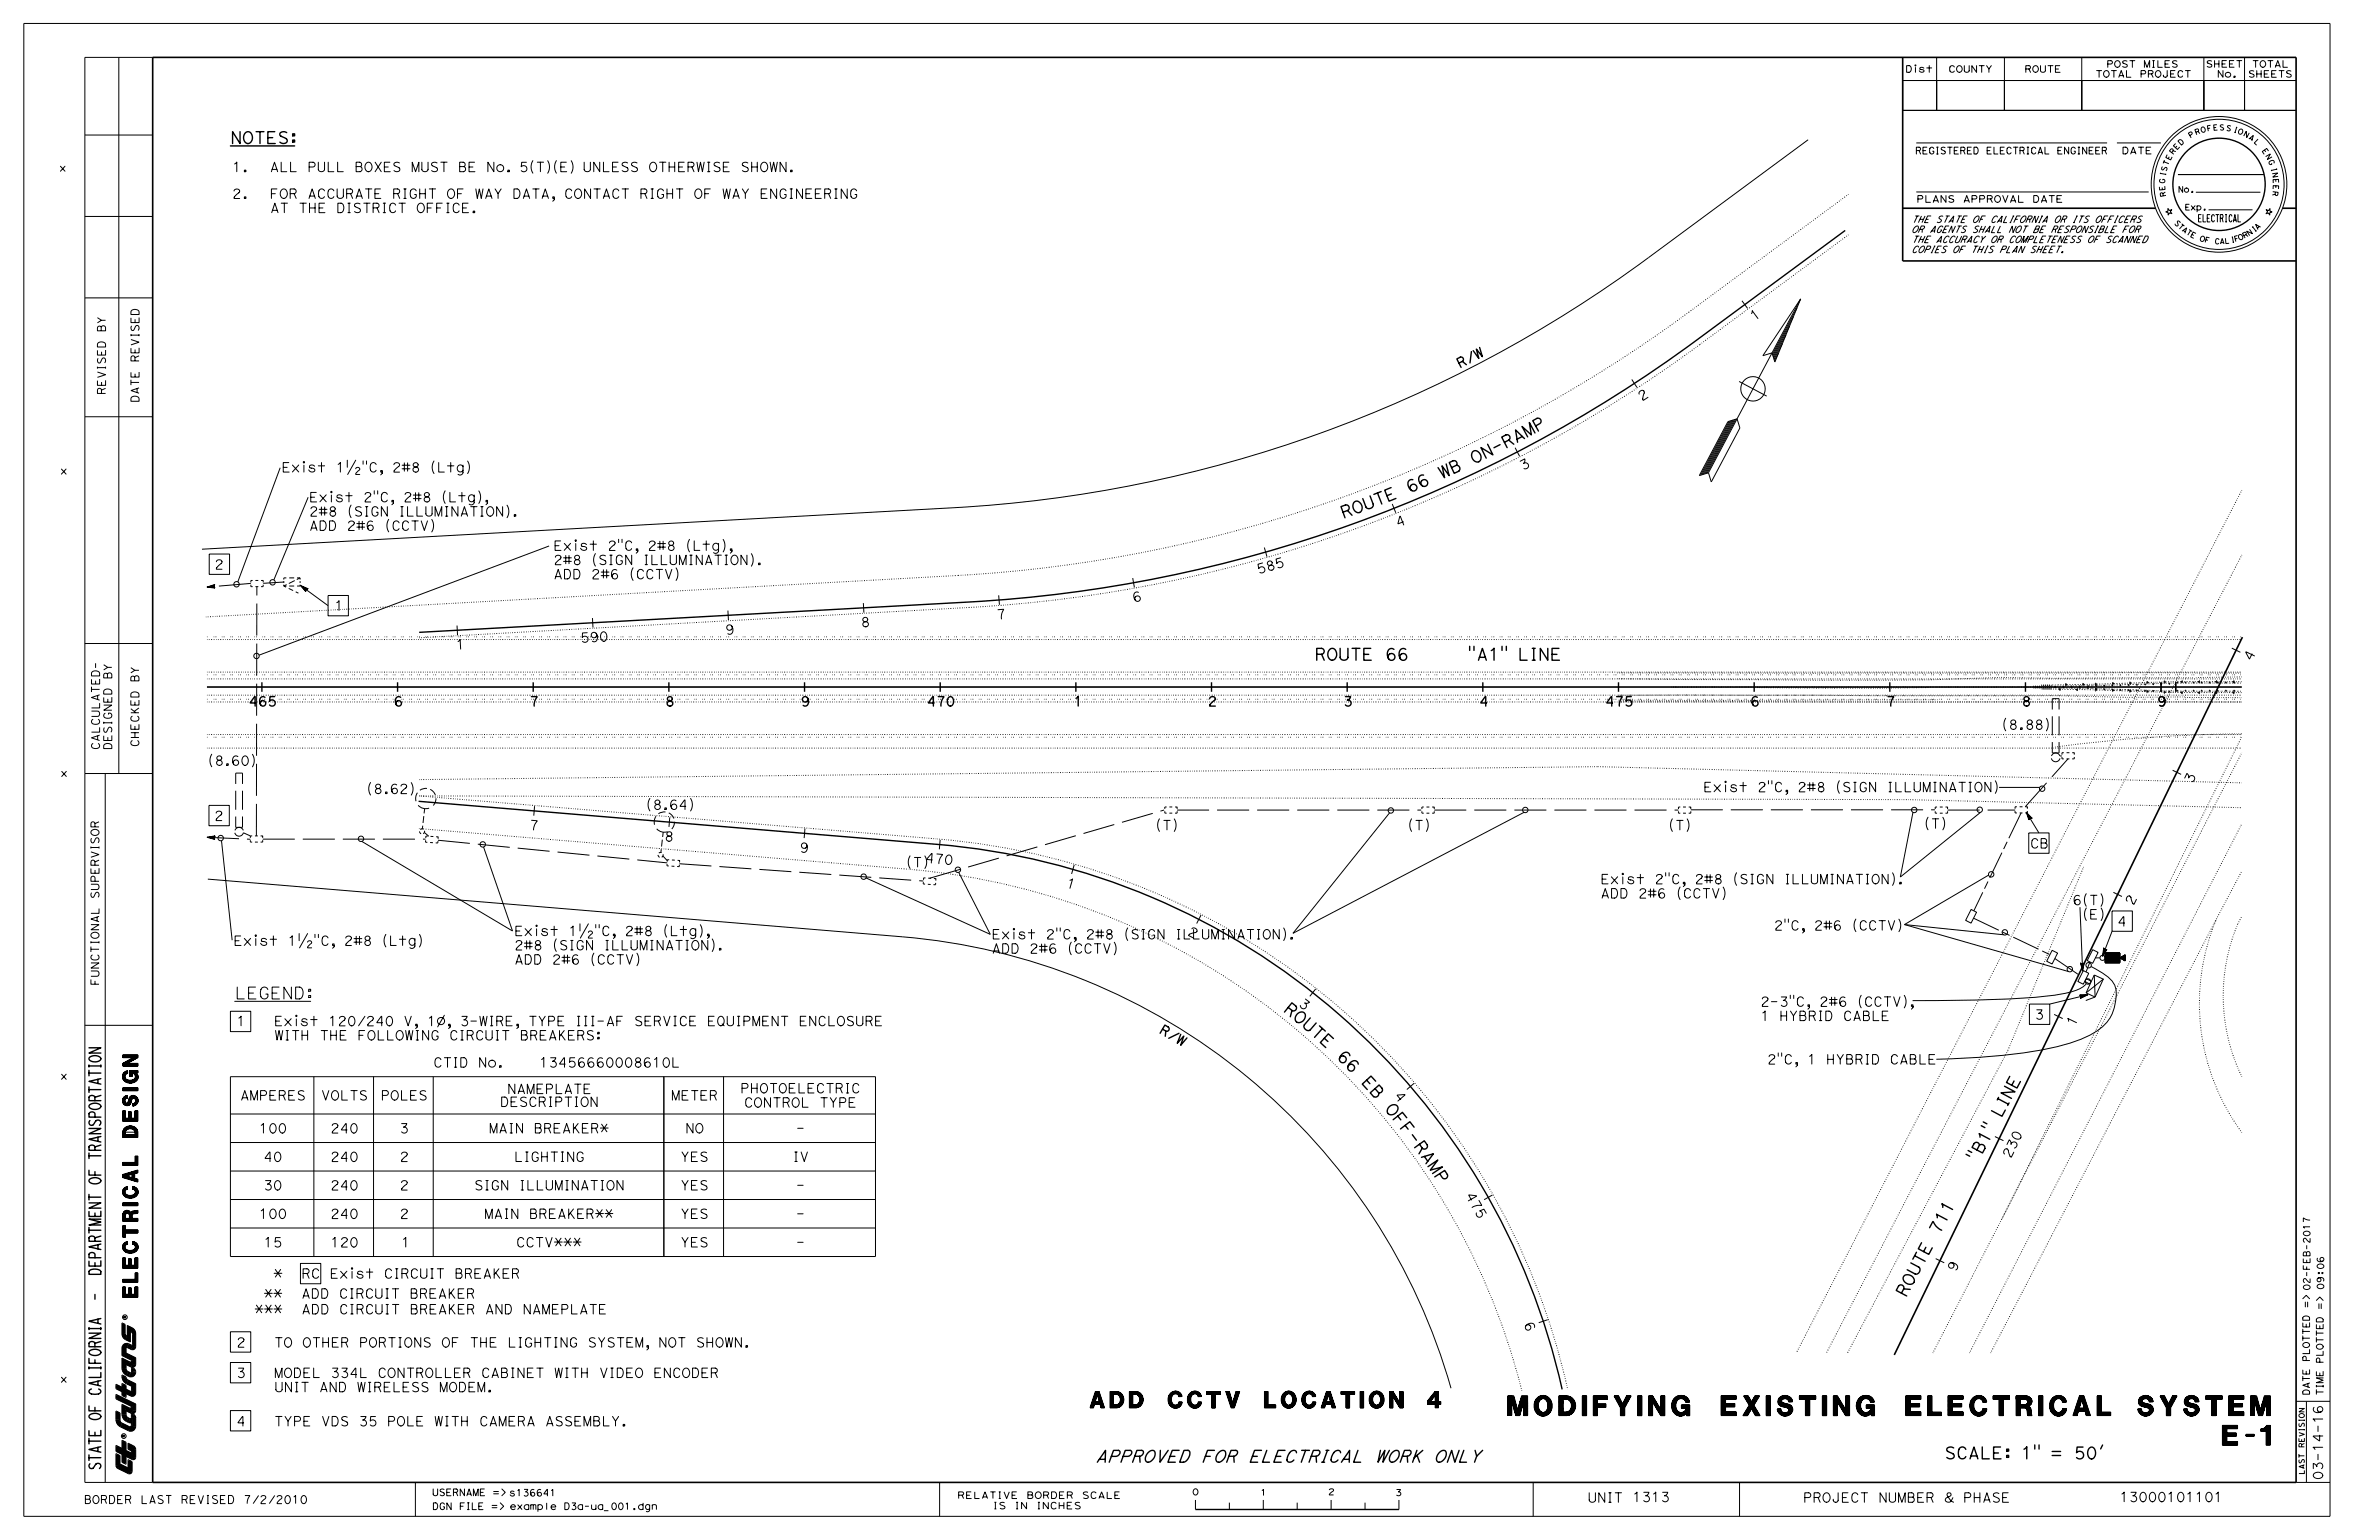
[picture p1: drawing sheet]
<svg xmlns="http://www.w3.org/2000/svg" width="432mm" height="279mm" viewBox="0 0 432 279" stroke-linecap="round" stroke-linejoin="round" font-family="sans-serif">
<defs><g id="words">
<g font-size="3.6">
<text x="273.7" y="256.8">MODIFYING EXISTING ELECTRICAL SYSTEM</text>
<text x="403.4" y="262.2">E-1</text>
</g>
<text font-size="3" x="197.8" y="255.4">ADD CCTV LOCATION 4</text>
<g font-size="2.2">
<text x="41.8" y="26">NOTES:</text>
<text x="271.3" y="82.4" transform="rotate(-27 271.3 82.4)">- R</text>
<text x="275.1" y="80.4" transform="rotate(-28 275.1 80.4)">A M</text>
<text x="278.9" y="78.4" transform="rotate(-29 278.9 78.4)">P</text>
<text x="255.7" y="89.5" transform="rotate(-23 255.7 89.5)">6</text>
<text x="257.7" y="88.6" transform="rotate(-23 257.7 88.6)">6</text>
<text x="261.6" y="86.9" transform="rotate(-24 261.6 86.9)">W</text>
<text x="263.6" y="86" transform="rotate(-25 263.6 86)">B</text>
<text x="267.5" y="84.2" transform="rotate(-26 267.5 84.2)">O N</text>
<text x="243.8" y="94.1" transform="rotate(-20 243.8 94.1)">R O</text>
<text x="247.8" y="92.6" transform="rotate(-21 247.8 92.6)">U T</text>
<text x="251.8" y="91.1" transform="rotate(-22 251.8 91.1)">E</text>
<text x="238.6" y="119.8">ROUTE 66</text>
<text x="263.8" y="119.8">&quot;A1&quot; LINE</text>
<text x="42.6" y="181.2">LEGEND:</text>
<text x="232.8" y="183.4" transform="rotate(39 232.8 183.4)">R</text>
<text x="234.5" y="184.7" transform="rotate(40 234.5 184.7)">O</text>
<text x="236.1" y="186.1" transform="rotate(41 236.1 186.1)">U</text>
<text x="237.8" y="187.5" transform="rotate(42 237.8 187.5)">T</text>
<text x="239.4" y="188.9" transform="rotate(43 239.4 188.9)">E</text>
<text x="242.5" y="191.8" transform="rotate(45 242.5 191.8)">6</text>
<text x="244" y="193.3" transform="rotate(46 244 193.3)">6</text>
<text x="247" y="196.4" transform="rotate(47 247 196.4)">E</text>
<text x="248.4" y="198" transform="rotate(48 248.4 198)">B</text>
<text x="251.3" y="201.2" transform="rotate(50 251.3 201.2)">O</text>
<text x="252.6" y="202.9" transform="rotate(51 252.6 202.9)">F</text>
<text x="363.2" y="202.9" transform="rotate(-62 363.2 202.9)">L I N E</text>
<text x="254" y="204.5" transform="rotate(52 254 204.5)">F</text>
<text x="255.3" y="206.2" transform="rotate(53 255.3 206.2)">-</text>
<text x="256.5" y="207.9" transform="rotate(54 256.5 207.9)">R</text>
<text x="257.8" y="209.7" transform="rotate(55 257.8 209.7)">A</text>
<text x="259" y="211.4" transform="rotate(56 259 211.4)">M</text>
<text x="260.2" y="213.2" transform="rotate(57 260.2 213.2)">P</text>
<text x="358.9" y="210.9" transform="rotate(-62 358.9 210.9)">&quot; B 1 &quot;</text>
<text x="351.9" y="224.1" transform="rotate(-62 351.9 224.1)">7 1 1</text>
<text x="345.9" y="235.5" transform="rotate(-62 345.9 235.5)">R O U T E</text>
<text x="198.8" y="265.3">APPROVED FOR ELECTRICAL WORK ONLY</text>
<text x="352.9" y="264.7">SCALE: 1&quot; = 50’</text>
</g>
<g font-size="1.7">
<text x="42.1" y="31.2">1.</text>
<text x="42.1" y="36">2.</text>
<text x="46.5" y="36">FOR ACCURATE RIGHT OF WAY DATA, CONTACT RIGHT OF WAY ENGINEERING</text>
<text x="46.7" y="31.2">ALL PULL BOXES MUST BE No. 5(T)(E) UNLESS OTHERWISE SHOWN.</text>
<text x="43" y="36">AT THE DISTRICT OFFICE.</text>
<text x="318.4" y="58.3" transform="rotate(-36 318.4 58.3)">1</text>
<text x="268" y="65.3" transform="rotate(-27 268 65.3)">W</text>
<text x="264.9" y="66.8" transform="rotate(-27 264.9 66.8)">R /</text>
<text x="298" y="72.8" transform="rotate(-33 298 72.8)">2</text>
<text x="51.1" y="85.6">Exist 1Y&quot;C, 2#8 (Ltg)</text>
<text x="276.4" y="85.4" transform="rotate(-27 276.4 85.4)">3</text>
<text x="56.1" y="93.6">2#8 (SIGN ILLUMINATION).</text>
<text x="56.1" y="91.1">Exist 2&quot;C, 2#8 (Ltg),</text>
<text x="253.7" y="95.7" transform="rotate(-22 253.7 95.7)">4</text>
<text x="56.1" y="96.2">ADD 2#6 (CCTV)</text>
<text x="100.4" y="99.9">Exist 2&quot;C, 2#8 (Ltg),</text>
<text x="38.9" y="103.3">2</text>
<text x="100.4" y="105">ADD 2#6 (CCTV)</text>
<text x="100.4" y="102.4">2#8 (SIGN ILLUMINATION).</text>
<text x="228.3" y="104.1" transform="rotate(-16 228.3 104.1)">5 8</text>
<text x="231.6" y="103.2" transform="rotate(-16 231.6 103.2)">5</text>
<text x="60.7" y="110.7">1</text>
<text x="156.2" y="113.8" transform="rotate(-3 156.2 113.8)">8</text>
<text x="180.9" y="112.4" transform="rotate(-4 180.9 112.4)">7</text>
<text x="205.7" y="109.2" transform="rotate(-10 205.7 109.2)">6</text>
<text x="82.8" y="117.8" transform="rotate(-3 82.8 117.8)">1</text>
<text x="105.3" y="116.6" transform="rotate(-3 105.3 116.6)">5 9 0</text>
<text x="131.6" y="115.1" transform="rotate(-3 131.6 115.1)">9</text>
<text x="408.7" y="120.1" transform="rotate(-64 408.7 120.1)">4</text>
<text x="45.1" y="128.1">465</text>
<text x="71.5" y="128.1">6</text>
<text x="96.1" y="128.1">7</text>
<text x="120.7" y="128.1">8</text>
<text x="145.3" y="128.1">9</text>
<text x="168.2" y="128.1">470</text>
<text x="194.8" y="128.1">1</text>
<text x="219.2" y="128.1">2</text>
<text x="243.8" y="128.1">3</text>
<text x="268.5" y="128.1">4</text>
<text x="291.3" y="128.1">475</text>
<text x="317.7" y="128.1">6</text>
<text x="342.3" y="128.1">7</text>
<text x="366.9" y="128.1">8</text>
<text x="391.5" y="128.1">9</text>
<text x="363.2" y="132.3">(8.88)</text>
<text x="37.6" y="138.8">(8.60)</text>
<text x="66.5" y="144">(8.62)</text>
<text x="309.1" y="143.7">Exist 2&quot;C, 2#8 (SIGN ILLUMINATION)</text>
<text x="397.9" y="142.3" transform="rotate(-64 397.9 142.3)">3</text>
<text x="38.9" y="148.9">2</text>
<text x="117.2" y="146.9">(8.64)</text>
<text x="96" y="150.5" transform="rotate(5 96 150.5)">7</text>
<text x="120.5" y="152.5" transform="rotate(5 120.5 152.5)">8</text>
<text x="145" y="154.6" transform="rotate(5 145 154.6)">9</text>
<text x="209.6" y="150.6">(T)</text>
<text x="255.4" y="150.6">(T)</text>
<text x="302.7" y="150.6">(T)</text>
<text x="349.1" y="150.3">(T)</text>
<text x="368.5" y="153.9">CB</text>
<text x="164.4" y="157.3">(T)</text>
<text x="167.8" y="156.5" transform="rotate(5 167.8 156.5)">4 7</text>
<text x="171.2" y="156.8" transform="rotate(5 171.2 156.8)">0</text>
<text x="193.4" y="160.9" transform="rotate(16 193.4 160.9)">1</text>
<text x="290.5" y="160.4">Exist 2&quot;C, 2#8 (SIGN ILLUMINATION).</text>
<text x="290.5" y="162.9">ADD 2#6 (CCTV)</text>
<text x="376.2" y="164.2">6(T)</text>
<text x="377.2" y="166.7">(E)</text>
<text x="387.2" y="164.4" transform="rotate(-64 387.2 164.4)">2</text>
<text x="42.4" y="171.5">Exist 1Y&quot;C, 2#8 (Ltg)</text>
<text x="93.3" y="172.3">2#8 (SIGN ILLUMINATION).</text>
<text x="93.3" y="169.8">Exist 1Y&quot;C, 2#8 (Ltg),</text>
<text x="180" y="172.9">ADD 2#6 (CCTV)</text>
<text x="180" y="170.4">Exist 2&quot;C, 2#8 (SIGN ILLUMINATION).</text>
<text x="215.4" y="169.5" transform="rotate(27 215.4 169.5)">2</text>
<text x="322" y="168.8">2&quot;C, 2#6 (CCTV)</text>
<text x="384.3" y="168">4</text>
<text x="93.3" y="174.9">ADD 2#6 (CCTV)</text>
<text x="235.6" y="182.3" transform="rotate(38 235.6 182.3)">3</text>
<text x="319.5" y="185.2">1 HYBRID CABLE</text>
<text x="319.5" y="182.6">2-3&quot;C, 2#6 (CCTV),</text>
<text x="369.3" y="184.9">3</text>
<text x="42.9" y="186.1">1</text>
<text x="47" y="186.1">Exist 120/240 V, 1 , 3-WIRE, TYPE III-AF SERVICE EQUIPMENT ENCLOSURE</text>
<text x="210.3" y="187.3" transform="rotate(30 210.3 187.3)">R /</text>
<text x="213.2" y="189" transform="rotate(30 213.2 189)">W</text>
<text x="376.5" y="186.3" transform="rotate(-64 376.5 186.3)">1</text>
<text x="78.6" y="193.6">CTID No.</text>
<text x="97.1" y="193.6">13456660008610L</text>
<text x="320.7" y="193.1">2&quot;C, 1 HYBRID CABLE</text>
<text x="43.6" y="199.6">AMPERES</text>
<text x="58.3" y="199.6">VOLTS</text>
<text x="69.1" y="199.6">POLES</text>
<text x="90.7" y="200.8">DESCRIPTION</text>
<text x="92" y="198.4">NAMEPLATE</text>
<text x="121.8" y="199.6">METER</text>
<text x="134.4" y="198.3">PHOTOELECTRIC</text>
<text x="135" y="200.9">CONTROL TYPE</text>
<text x="253" y="198.9" transform="rotate(49 253 198.9)">4</text>
<text x="47" y="205.6">100</text>
<text x="59.9" y="205.6">240</text>
<text x="72.5" y="205.6">3</text>
<text x="88.7" y="205.6">MAIN BREAKER*</text>
<text x="124.4" y="205.6">NO</text>
<text x="47.8" y="210.7">40</text>
<text x="47.8" y="215.9">30</text>
<text x="59.9" y="210.7">240</text>
<text x="59.9" y="215.9">240</text>
<text x="72.5" y="210.7">2</text>
<text x="72.5" y="215.9">2</text>
<text x="86.1" y="215.9">SIGN ILLUMINATION</text>
<text x="93.3" y="210.7">LIGHTING</text>
<text x="123.5" y="210.7">YES</text>
<text x="123.5" y="215.9">YES</text>
<text x="364.9" y="210.3" transform="rotate(-64 364.9 210.3)">2 3 0</text>
<text x="47" y="221.1">100</text>
<text x="59.9" y="221.1">240</text>
<text x="72.5" y="221.1">2</text>
<text x="87.9" y="221.1">MAIN BREAKER**</text>
<text x="123.5" y="221.1">YES</text>
<text x="265.9" y="216.8" transform="rotate(60 265.9 216.8)">4 7 5</text>
<text x="47.8" y="226.2">15</text>
<text x="59.9" y="226.2">120</text>
<text x="72.8" y="226.2">1</text>
<text x="93.7" y="226.2">CCTV***</text>
<text x="123.5" y="226.2">YES</text>
<text x="49.6" y="231.9">*</text>
<text x="52.8" y="231.9">RC Exist CIRCUIT BREAKER</text>
<text x="354.9" y="230.9" transform="rotate(-64 354.9 230.9)">9</text>
<text x="46.2" y="238.4">***</text>
<text x="47.8" y="235.5">**</text>
<text x="52" y="238.4">ADD CIRCUIT BREAKER AND NAMEPLATE</text>
<text x="52.3" y="235.5">ADD CIRCUIT BREAKER</text>
<text x="42.9" y="244.4">2</text>
<text x="46.7" y="244.4">TO OTHER PORTIONS OF THE LIGHTING SYSTEM, NOT SHOWN.</text>
<text x="276.6" y="240.1" transform="rotate(72 276.6 240.1)">6</text>
<text x="42.9" y="249.5">UNIT AND WIRELESS MODEM.</text>
<text x="42.9" y="249.9">3</text>
<text x="46.6" y="249.9">MODEL 334L CONTROLLER CABINET WITH VIDEO ENCODER</text>
<text x="42.9" y="258.7">4</text>
<text x="46.7" y="258.7">TYPE VDS 35 POLE WITH CAMERA ASSEMBLY.</text>
<text x="421.6" y="268.6" transform="rotate(-90 421.6 268.6)">03-14-16</text>
<text x="288.2" y="272.6">UNIT</text>
<text x="296.3" y="272.5">1313</text>
<text x="327.3" y="272.6">PROJECT NUMBER &amp; PHASE</text>
<text x="384.7" y="272.5">13000101101</text>
</g>
<g font-size="1.5">
<text x="19.2" y="60.3" transform="rotate(-90 19.2 60.3)">BY</text>
<text x="25.2" y="65.7" transform="rotate(-90 25.2 65.7)">REVISED</text>
<text x="19.2" y="71.6" transform="rotate(-90 19.2 71.6)">REVISED</text>
<text x="25.2" y="73.1" transform="rotate(-90 25.2 73.1)">DATE</text>
<text x="20.3" y="123.3" transform="rotate(-90 20.3 123.3)">BY</text>
<text x="25.2" y="123.8" transform="rotate(-90 25.2 123.8)">BY</text>
<text x="18.1" y="136.1" transform="rotate(-90 18.1 136.1)">CALCULATED-</text>
<text x="20.3" y="136.1" transform="rotate(-90 20.3 136.1)">DESIGNED</text>
<text x="25.2" y="135.5" transform="rotate(-90 25.2 135.5)">CHECKED</text>
<text x="18" y="163.1" transform="rotate(-90 18 163.1)">SUPERVISOR</text>
<text x="18" y="178.8" transform="rotate(-90 18 178.8)">FUNCTIONAL</text>
<text x="15.2" y="272.8">BORDER LAST REVISED 7/2/2010</text>
</g>
<g font-size="1.3">
<text x="11" y="31.1">x</text>
<text x="398.9" y="40.3">ELECTRICAL</text>
<text x="11" y="86">x</text>
<text x="11" y="140.9">x</text>
<text x="11" y="195.8">x</text>
<text x="11" y="250.8">x</text>
</g>
<g font-size="1.2">
<text x="345.8" y="13.1">Dist</text>
<text x="353.6" y="13.1">COUNTY</text>
<text x="367.5" y="13.1">ROUTE</text>
<text x="380.3" y="14">TOTAL PROJECT</text>
<text x="382.3" y="12.2">POST MILES</text>
<text x="400.3" y="12.2">SHEET</text>
<text x="402.4" y="14">No.</text>
<text x="408" y="14">SHEETS</text>
<text x="408.7" y="12.2">TOTAL</text>
<text x="347.6" y="27.9">REGISTERED ELECTRICAL ENGINEER</text>
<text x="385.1" y="27.9">DATE</text>
<text x="346.9" y="40.4">THE STATE OF CALIFORNIA OR ITS OFFICERS</text>
<text x="347.8" y="36.7">PLANS APPROVAL DATE</text>
<text x="346.9" y="45.9">COPIES OF THIS PLAN SHEET.</text>
<text x="346.9" y="44">THE ACCURACY OR COMPLETENESS OF SCANNED</text>
<text x="346.9" y="42.2">OR AGENTS SHALL NOT BE RESPONSIBLE FOR</text>
<text x="419.2" y="237.3" transform="rotate(-90 419.2 237.3)">=&gt; 02-FEB-2017</text>
<text x="421.7" y="237.6" transform="rotate(-90 421.7 237.6)">=&gt;</text>
<text x="421.8" y="234" transform="rotate(-90 421.8 234)">09:06</text>
<text x="419.2" y="247.1" transform="rotate(-90 419.2 247.1)">PLOTTED</text>
<text x="421.7" y="247.4" transform="rotate(-90 421.7 247.4)">PLOTTED</text>
<text x="419.2" y="253.2" transform="rotate(-90 419.2 253.2)">DATE</text>
<text x="421.7" y="253.2" transform="rotate(-90 421.7 253.2)">TIME</text>
<text x="78.4" y="271.4">USERNAME =&gt; s136641</text>
<text x="78.4" y="273.9">DGN FILE =&gt;</text>
<text x="92.5" y="273.9">example D3a-ua_001.dgn</text>
<text x="173.7" y="271.9">RELATIVE BORDER SCALE</text>
<text x="180.1" y="273.8">IS IN INCHES</text>
</g>
<g font-size="1.1">
<text x="396.5" y="38.1">Exp.</text>
<text x="216.3" y="271.2">0</text>
<text x="228.7" y="271.3">1</text>
<text x="241" y="271.2">2</text>
<text x="253.2" y="271.4">3</text>
</g>
<g font-size="1">
<text x="400.6" y="23.8" transform="rotate(-10 400.6 23.8)">F</text>
<text x="401.7" y="23.7" transform="rotate(-4 401.7 23.7)">E</text>
<text x="402.8" y="23.6" transform="rotate(1 402.8 23.6)">S</text>
<text x="404" y="23.6" transform="rotate(12 404 23.6)">S</text>
<text x="405.2" y="23.9" transform="rotate(17 405.2 23.9)">I</text>
<text x="393.9" y="29.2" transform="rotate(-63 393.9 29.2)">E</text>
<text x="394.4" y="28.1" transform="rotate(-53 394.4 28.1)">R</text>
<text x="395.1" y="27.3" transform="rotate(-47 395.1 27.3)">E</text>
<text x="395.8" y="26.4" transform="rotate(-42 395.8 26.4)">D</text>
<text x="397.5" y="25.1" transform="rotate(-31 397.5 25.1)">P</text>
<text x="398.6" y="24.5" transform="rotate(-20 398.6 24.5)">R</text>
<text x="399.5" y="24.1" transform="rotate(-15 399.5 24.1)">O</text>
<text x="406.1" y="24.2" transform="rotate(22 406.1 24.2)">O</text>
<text x="407.1" y="24.6" transform="rotate(28 407.1 24.6)">N</text>
<text x="408" y="25.1" transform="rotate(33 408 25.1)">A</text>
<text x="409" y="25.8" transform="rotate(44 409 25.8)">L</text>
<text x="410.5" y="27.4" transform="rotate(55 410.5 27.4)">E</text>
<text x="411.1" y="28.3" transform="rotate(60 411.1 28.3)">N</text>
<text x="411.6" y="29.2" transform="rotate(65 411.6 29.2)">G</text>
<text x="392.9" y="33.4" transform="rotate(-85 392.9 33.4)">G</text>
<text x="393" y="34.5" transform="rotate(-96 393 34.5)">E</text>
<text x="393" y="32.1" transform="rotate(-79 393 32.1)">I</text>
<text x="393.2" y="35.6" transform="rotate(-101 393.2 35.6)">R</text>
<text x="393.2" y="31.2" transform="rotate(-74 393.2 31.2)">S</text>
<text x="393.5" y="30.2" transform="rotate(-69 393.5 30.2)">T</text>
<text x="395.3" y="34.9">No.</text>
<text x="412.2" y="30.4" transform="rotate(76 412.2 30.4)">I</text>
<text x="412.4" y="31.3" transform="rotate(81 412.4 31.3)">N</text>
<text x="412.5" y="34.6" transform="rotate(98 412.5 34.6)">R</text>
<text x="412.6" y="32.4" transform="rotate(87 412.6 32.4)">E</text>
<text x="412.6" y="33.5" transform="rotate(92 412.6 33.5)">E</text>
<text x="394.6" y="40.5" transform="rotate(46 394.6 40.5)">S</text>
<text x="395.2" y="41.2" transform="rotate(41 395.2 41.2)">T</text>
<text x="395.9" y="41.8" transform="rotate(37 395.9 41.8)">A</text>
<text x="409.7" y="41.8" transform="rotate(-43 409.7 41.8)">A</text>
<text x="396.7" y="42.4" transform="rotate(32 396.7 42.4)">T</text>
<text x="397.5" y="42.9" transform="rotate(27 397.5 42.9)">E</text>
<text x="399.1" y="43.6" transform="rotate(18 399.1 43.6)">O</text>
<text x="400.1" y="43.9" transform="rotate(13 400.1 43.9)">F</text>
<text x="401.9" y="44.2" transform="rotate(4 401.9 44.2)">C</text>
<text x="402.9" y="44.3" transform="rotate(-1 402.9 44.3)">A</text>
<text x="403.8" y="44.2" transform="rotate(-6 403.8 44.2)">L</text>
<text x="404.9" y="44.1" transform="rotate(-10 404.9 44.1)">I</text>
<text x="405.6" y="43.9" transform="rotate(-15 405.6 43.9)">F</text>
<text x="406.4" y="43.7" transform="rotate(-24 406.4 43.7)">O</text>
<text x="407.3" y="43.3" transform="rotate(-29 407.3 43.3)">R</text>
<text x="408.2" y="42.8" transform="rotate(-34 408.2 42.8)">N</text>
<text x="409.1" y="42.2" transform="rotate(-39 409.1 42.2)">I</text>
<text x="418.3" y="262.7" transform="rotate(-90 418.3 262.7)">REVISION</text>
<text x="418.3" y="267.6" transform="rotate(-90 418.3 267.6)">LAST</text>
</g>
<g font-size=".5">
<text x="22.9" y="239.2" transform="rotate(-90 22.9 239.2)">R</text>
<text x="22.7" y="260.8" transform="rotate(-90 22.7 260.8)">R</text>
</g>
</g></defs>
<g fill="none" stroke="#000" stroke-width=".18">
<path d="M4.3 4.3h418.6v270.8h-418.6zM21.6 10.4v129.9M27.7 10.4h-12.3v258.6h12.3M347.7 12.2v.9M351.5 10.4v9.6M363.8 10.4v9.6M377.8 10.4v9.6M400 10.4v9.6M407.4 10.4v9.6M416.8 14.6h-71.5v5.4h71.5M15.4 24.5h12.3M15.4 39.3h12.3"/>
<path d="M49.3 38.6l.6-1.7 .6 1.7M49.5 38.2h.8M51 36.9h1.2M51.6 36.9v1.7M54.5 36.9h1.1M55 36.9v1.7M56.2 36.9v1.7M56.2 37.7h1M57.2 36.9v1.7M57.9 37.7h.7M58.9 36.9h-1v1.7h1.1M61.3 36.9h.6a.97 .97 0 0 1 0 1.7h-.6z"/>
<path d="M63.2 36.9h.4M63.2 38.6h.4M63.4 36.9v1.7M65.3 37a.56 .56 0 0 0-.6-.1 .56 .56 0 0 0-.3 .5l.5 .3a.46 .46 0 0 1 .5 .3 .46 .46 0 0 1-.2 .5l-.5 .1-.3-.2M66 36.9h1.2M66.6 36.9v1.7M67.7 37.7h.7l.4 .9M68.4 37.7a.43 .43 0 0 0 .4-.4 .43 .43 0 0 0-.4-.4h-.7v1.7M69.6 36.9h.4M69.6 38.6h.4M69.8 36.9v1.7M71.8 37.2a.58 .58 0 0 0-.7-.3 .58 .58 0 0 0-.4 .7 .65 .65 0 0 0 .2 .8 .65 .65 0 0 0 .8 .1l.1-.2"/>
<path d="M72.4 36.9h1.2M73 36.9v1.7M76 37a.71 .71 0 0 1 .9 .1 .71 .71 0 0 1 .1 .9 .65 .65 0 0 1-.8 .6 .65 .65 0 0 1-.5-.9zM77.6 37.7h.7M78.6 36.9h-1v1.7M79.3 37.7h.7M80.3 36.9h-1v1.7M81.1 36.9h.4M81.1 38.6h.4M81.3 36.9v1.7M83.3 37.2a.58 .58 0 0 0-.7-.3 .58 .58 0 0 0-.3 .7 .65 .65 0 0 0 .1 .8 .65 .65 0 0 0 .8 .1l.1-.2M84 37.7h.7"/>
<path d="M85 36.9h-1v1.7h1M85.9 38.3h.3v.3h-.3zM96.7 29.1a2.16 2.16 0 0 0 0 2.3M99.4 29.2a2.15 2.15 0 0 1 0 2.2M101 29.1a2.16 2.16 0 0 0 0 2.3M103.7 29.2a2.15 2.15 0 0 1 0 2.2M328.2 25.4l-29 21.4a233.9 233.9 0 0 1-126 45.3l-136.5 7.5M347.8 34.8h42.2M347.8 25.9h34.7M384.2 25.9h8M393.5 37.8l.3 .4 .4-.2-.3 .4 .3 .4-.4-.2-.3 .4v-.4l-.4-.2 .4-.1zM395.3 31.7h15.6"/>
<path d="M398.6 34.9h11.7M400.9 38.1h7.9M411.3 38l.4 .2 .3-.4v.5l.4 .2-.4 .1v.4l-.3-.3-.4 .1 .3-.4zM15.4 54h12.3M316.2 54.6l1 1.4M324.8 59.1l-2.9 5.6M325.5 57.5l-3.7 7M326.2 55.9l-4.5 8.4M326.8 54.2l-16.7 31.6M326.8 54.2l-4.7 11.5-.5-1.7-1.6 .5zM15.4 75.6h12.3M296.2 68.8l.9 1.5"/>
<path d="M313.6 76.5l1.7-.5 .5 1.6-5.2 9.8-.5-1.6-1.7 .5zM313.9 76.4l-5.2 9.8M314.1 76.3l-5.2 9.8M314.3 76.3l-5.2 9.8M314.6 76.2l-5.2 9.8M314.8 76.1l-5.2 9.8M315 76.1l-5.1 9.7M315.7 69.2l5 2.7M322.8 64l-.7 1.4M323.5 62.4l-1.5 2.8M324.2 60.8l-2.3 4.2M50.9 84.9l-7.7 20.7"/>
<path d="M55.2 84.4v1.2M55.9 90.2l-6.2 15M60.1 89.8v1.3M63 83.5v1.3M63.7 91.6a2.16 2.16 0 0 0 0 2.3M64.6 85.1a.36 .36 0 0 1 .4-.3 .36 .36 0 0 1 .3 .5l-.7 .6v.2h.7M64.6 83.5l-1.5 2.6M65.9 83.6v.6M66.5 83.6v.6M67.9 89v.6M68.6 89v.6M70.6 94.2a2.16 2.16 0 0 0 0 2.3"/>
<path d="M78.4 94.2a2.15 2.15 0 0 1 0 2.3M78.8 83.6a2.16 2.16 0 0 0 0 2.3M80.8 89.1a2.16 2.16 0 0 0 0 2.2M84.9 83.7a2.15 2.15 0 0 1 0 2.2M86.9 89.1a2.15 2.15 0 0 1 0 2.2M92 91.7a2.15 2.15 0 0 1 0 2.2M99.7 99.1l-52.7 19.8M104.5 98.6v1.3M112.3 97.8v.6M112.9 97.8v.6M125.1 97.9a2.16 2.16 0 0 0 0 2.2M131.3 97.9a2.15 2.15 0 0 1 0 2.2"/>
<path d="M229.5 99.3l.5 1.7M252.7 91.4l.6 1.6M275 81.2l.8 1.6M15.4 116.8h12.3M37.6 106.5l1.4-.4-1.1 .4 1.1 .1-.8-.1 .7-.3-.3 .2 .3 .1 .1-.4-.2 .3 .2 .3zM38 100.5h3.7v3.7h-3.7zM38.3 106.5h-.7M45.5 105.8l-5.8 .5M45.5 106.1v.3h.4M45.9 105.3h-.4v.4M46.4 105.3h.5M46.4 106.4h.5"/>
<path d="M46.6 116.8v5.8M46.6 109.5v5.8M46.6 106.4v1.6M47.4 105.3h.4v.4M47.8 106.1v.3h-.4M51.5 106.3l.4 .2M51.5 106.3h.5M51.5 105.4v.4M51.5 106.1v.2M51.5 105.6l-3.7 .2M52 104.8h-.5v.3M52 106.1l-.5 .2"/>
<path d="M52.4 106.8l.8 .3M52.5 106.3h.9M52.5 104.8h.9M53.5 105.3l-1.1 .6M53.7 107.4l.5 .2M53.9 104.8h.6M54.5 104.8l-.6 .3M54.5 106.1v.2h-.6M54.5 104.8v.3M54.5 105.4v.4M54.5 106.2l5 3.7M54.5 106.2l1.4 .6-1.1-.4 .7 .8-.4-.6 .6 .3-.4-.1 .2 .2 .4-.2-.4 .2v.3z"/>
<path d="M59.5 108h3.7v3.7h-3.7zM82.9 113.5l.1 1.7M107.5 112.1l.1 1.8M108.1 100.4a2.16 2.16 0 0 0 0 2.3M114.9 103a2.16 2.16 0 0 0 0 2.3M122.7 103a2.15 2.15 0 0 1 0 2.3M132.1 110.8l.1 1.7M136.4 100.4a2.15 2.15 0 0 1 0 2.3M156.7 109.4l.1 1.7M181.3 108l.1 1.7M205.6 104.9l.3 1.7M405.1 117.6l1.5 .7"/>
<path d="M38.4 136.8a2.16 2.16 0 0 0 0 2.3M45.8 136.9a2.15 2.15 0 0 1 0 2.2M46.6 138.6l-.1 5.8M46.6 131.3v5.8M46.6 124v5.9M364 130.3a2.16 2.16 0 0 0 0 2.3M371.4 130.3a2.15 2.15 0 0 1 0 2.3M372.3 137.6a.8 .8 0 0 0 .8 .6 .8 .8 0 0 0 .8-.6M372.4 137.2a.8 .8 0 0 1 .7-.6 .8 .8 0 0 1 .8 .6h.3M372.5 128.7v-1.9h1.2v1.9M372.5 134.6v2h1.2v-2M372.5 130v3.4"/>
<path d="M373.7 130v3.4M374.3 137.3v.4h.3M374.6 136.6h-.3v.3M375.1 137.7h.5M375.1 136.6h.5M375.3 137.7l-2.9 3.2M376.1 136.6h.4v.3M376.5 137.3v.4h-.4M392.2 123.8v1.7M394.3 139.7l1.6 .8M15.4 140.3h12.3M19.1 140.3v128.7"/>
<path d="M37.6 151.9l5.8 .3M37.6 151.9l1.4-.2-1.1 .2 1.1 .3-.8-.3 .7-.1-.3 .2h.3l.1-.3-.2 .3 .2 .3zM37.7 159.5l126.1 10.5a113.3 113.3 0 0 1 99.6 81.9M37.9 146.1h3.7v3.7h-3.7zM40.2 152.5l1.9 18.1M42.6 151.1a.8 .8 0 0 0 .8 .6 .8 .8 0 0 0 .8-.6l1.2 .6M42.6 150.7a.8 .8 0 0 1 .8-.6 .8 .8 0 0 1 .8 .6M42.8 142.2v-1.9h1.2v1.9M42.8 148.1v2h1.2v-2M42.8 143.5v3.4M44 143.5v3.4M44.8 152.2l.6 .1"/>
<path d="M45.4 151.7h.4M45.4 152.4v.4h.4M45.4 151.7v.3M46.3 151.7h.5M46.3 152.8h.5M46.5 145.8v5.9M47.3 151.7h.4v.3M47.7 152.4v.4h-.4M47.7 152.2h5.8M55 152.2h5.8M62.2 152.2h5.8M65.7 152.7l27.3 16.2-5.2-15.2"/>
<path d="M67.3 142a2.16 2.16 0 0 0 0 2.2M69.5 152.2h5.8M74.6 142a2.15 2.15 0 0 1 0 2.3M75.8 143.8a1.85 1.85 0 0 0-.3 1.6M75.9 146.1a1.84 1.84 0 0 0 2 .5M76.1 150.8l.3 .5M76.7 149.8v.6M76.8 152.2h.4M76.8 150.4l-.5 .1M76.9 148.1l-.1 1.2M77 151l.8 .7M77.1 150.7v.2l-.3 .4"/>
<path d="M77.1 146.7l-.1 .9M77.3 152.5l-.1 .3h.4M77.5 143l-.7 .1-.6 .3M77.6 151.7h-.3v.3M78.1 152.9h.5M78.1 143.2a1.84 1.84 0 0 1 .9 1M78.1 151.7l.6 .1M79.1 144.8a1.85 1.85 0 0 1-.5 1.3M79.2 151.8h.3v.4M79.5 152.6v.3h-.4M79.5 152.4l5.8 .6M86.7 153.2l5.8 .5"/>
<path d="M94 153.9l5.8 .5M97 146.3l-.1 1.7M101.2 154.6l5.8 .6M108.4 155.3l5.8 .6M115.7 156l5.4 .5M118 144.8a2.16 2.16 0 0 0 0 2.3M119.1 148.1a1.85 1.85 0 0 0-.3 1.5M119.2 150.4a1.84 1.84 0 0 0 2 .5M119.4 155.1l.3 .4M120 154.1v.6M120.1 154.7l-.5 .1M120.2 152.3l-.1 1.3"/>
<path d="M120.3 155.3l.8 .9M120.3 155l.1 .2-.3 .3M121.1 156.7v.4h.3M121.4 147.5a1.84 1.84 0 0 1 .9 1M121.5 156h-.4v.3M121.6 148.3l-.2 1.7M121.9 157.1l.5 .1M122 156l.5 .1M122.4 149.1a1.85 1.85 0 0 1-.5 1.3M123 156.1h.4l-.1 .4M123.3 156.9v.3h-.4M123.3 156.7l5.8 .4"/>
<path d="M125.3 144.9a2.15 2.15 0 0 1 0 2.2M130.6 157.2l5.8 .4M137.8 157.7l5.8 .4M145.1 158.2l5.8 .5M146.1 150.3l-.1 1.8M152.3 158.8l5.8 .4M159.6 159.3l5.8 .4M165.2 155.3a2.16 2.16 0 0 0 0 2.3M166.8 159.8h.8M167.9 155.3a2.15 2.15 0 0 1 0 2.3M168 159.3h-.4v.3M168.5 159.3l.5 .1"/>
<path d="M169.5 159.4h.4v.4M170.6 152.4l-.1 1.7M174 158.3l5.7 11.2-22.5-10.2M174.3 157.7l-5.6 1.6M181.3 155.7l-5.6 1.6M188.3 153.7l-5.6 1.6M195 156.9l-.5 1.7M195.3 151.6l-5.6 1.7M202.2 149.6l-5.5 1.6M209.2 147.6l-5.6 1.6M210.4 148.6a2.16 2.16 0 0 0 0 2.2M211.3 147l-.7 .2"/>
<path d="M211.4 147.2v.3h.3M211.7 146.4h-.3v.4M212.2 146.4h.6M212.2 147.5h.6M213.1 148.6a2.15 2.15 0 0 1 0 2.2M213.3 146.4h.4v.4M213.6 147h5.9M213.7 147.2v.3h-.4M220.9 147h5.8M228.2 147h5.8M235.5 147h5.8M242.7 147h5.8"/>
<path d="M250 147h5.8M256.2 148.6a2.16 2.16 0 0 0 0 2.2M257.3 147h.7M258.1 147.2v.3h.3M258.4 146.4h-.3v.4M258.9 148.6a2.15 2.15 0 0 1 0 2.2M258.9 147.5h.5M258.9 146.4h.5M259.9 146.4h.4v.4M260.3 147h5.8M260.3 147.2v.3h-.4M267.6 147h5.8"/>
<path d="M274.9 147h5.8M276.6 147.4l-41.9 21.9 17.5-21.8M282.1 147h5.8M289.4 147h5.8M294.5 159.1v1.3M296.7 147h5.8M302.3 158.3v.6M302.9 158.3v.6M303.5 148.6a2.16 2.16 0 0 0 0 2.2M303.9 147h.7M304.6 147.2v.3h.4M305 146.4h-.4v.4"/>
<path d="M305.5 147.5h.5M305.5 146.4h.5M306.2 148.6a2.15 2.15 0 0 1 0 2.2M306.5 146.4h.4v.4M306.9 146.9h5.8M306.9 147.2v.3h-.4M313.2 142.4v1.3M314.2 146.9h5.8M315.2 158.3a2.16 2.16 0 0 0 0 2.3M321 141.6v.6M321.4 146.9h5.8M321.6 141.6v.6"/>
<path d="M328.7 146.9h5.8M333.8 141.6a2.16 2.16 0 0 0 0 2.3M336 146.9h5.8M343.2 146.9h5.8M343.5 158.4a2.15 2.15 0 0 1 0 2.2M349.9 148.3a2.16 2.16 0 0 0 0 2.2M350.5 146.9h.7M351.3 147.2v.3h.3M351.6 146.4h-.3v.4M352.1 147.5h.5M352.1 146.4h.5M352.6 148.3a2.15 2.15 0 0 1 0 2.3"/>
<path d="M353.1 146.4h.4v.4M353.5 147.2v.3h-.4M353.5 147h5.8M359.5 147.4l-14.6 11.7 2.3-11.7M360.8 147h5M360.8 159.9l-.6 1.3M360.9 158.8l-15.2 8.9M362.2 141.7a2.15 2.15 0 0 1 0 2.2M362.8 142.9h7.4M363.4 154.7l-2.3 4.6M364.3 152.7l-.6 1.3M365.7 147.1v.4h.4"/>
<path d="M366.1 146.4h-.4v.3M366.6 147.5h.5M366.6 146.4h.5M366.8 147.5l-2.2 4.6M367.8 147.4l2.3 3.7M367.8 147.4l1 1-.8-.8 .3 1.1-.2-.8 .5 .5-.3-.2 .1 .3 .4-.1h-.4l-.1 .4zM368 147.1v.4h-.4M368.2 151.1h3.7v3.7h-3.7zM371.5 142l-3.9 4.4h.4v.3M46.4 170.3v1.2M54.3 169.4v1.3M55.8 170.9a.36 .36 0 0 1 .5-.2 .36 .36 0 0 1 .2 .4l-.6 .6-.1 .3h.8"/>
<path d="M55.8 169.4l-1.4 2.6M57.2 169.5v.6M57.8 169.5v.6M70 169.5a2.16 2.16 0 0 0 0 2.3M76.1 169.5a2.15 2.15 0 0 1 0 2.3M97.4 168.5v1.3M101 170.3a2.16 2.16 0 0 0 0 2.3M105.3 167.6v1.3M106.8 169.2a.36 .36 0 0 1 .4-.3 .36 .36 0 0 1 .3 .5l-.7 .6v.2h.7M106.8 167.6l-1.5 2.6M107.8 172.9a2.16 2.16 0 0 0 0 2.3M108.1 167.7v.6"/>
<path d="M108.8 167.7v.6M115.6 172.9a2.15 2.15 0 0 1 0 2.3M121 167.8a2.16 2.16 0 0 0 0 2.2M127.1 167.8a2.15 2.15 0 0 1 0 2.2M129.3 170.4a2.15 2.15 0 0 1 0 2.2M167.6 160v.4h.3M168.4 160.4l.5 .1M169.8 160.2v.3h-.4M184 169.1v1.3M191.8 168.3v.6M192.4 168.3v.6M194.4 170.9a2.16 2.16 0 0 0 0 2.3"/>
<path d="M202.3 171a2.15 2.15 0 0 1 0 2.2M204.7 168.4a2.16 2.16 0 0 0 0 2.2M218 166l-.8 1.6M233 168.4a2.15 2.15 0 0 1 0 2.2M238.8 179.4l-1.1 1.4M304.9 160.9a2.16 2.16 0 0 0 0 2.3M312.8 160.9a2.15 2.15 0 0 1 0 2.3M324 166.7v.6M324.6 166.7v.6M336.8 166.7a2.16 2.16 0 0 0 0 2.3M344.7 166.8a2.15 2.15 0 0 1 0 2.2M345.7 167.7l29.8 8.6"/>
<path d="M345.7 167.7l18 1.9M357.8 165l1 .5-1 2-1-.5zM358.2 166.6l4.6 2.2M359.9 161.9l-1.6 3.4M363.4 169.1l1.4 .6M365.4 170l4.6 2.2M370.7 172.5l1.3 .7M372.5 172.4l1 .5-1 2-1-.5zM373 173.9l4.2 2.9M377.5 164.6l.5 11.6M377.6 174.8l.4 1.1 .2-1.1-.2 .7-.2-.7 .2 .4v-.3l-.4-.1 .4 .1 .3-.2-.3 1.5zM378.1 176.1l1 .5-1 2-1-.5z"/>
<path d="M378.4 178.1l1 .5M378.6 177.5l1 .5M378.6 178.5a6 6 0 0 1-3.5 1.7 86 86 0 0 1-14.5 1.2l-13.5 .1M378.7 162.1a2.16 2.16 0 0 0 0 2.3M378.7 164.7a2.16 2.16 0 0 0 0 2.3M379.3 174.5l-.7 1.8M379.5 175.3a11.5 11.5 0 0 1 4.1 3.1 5.8 5.8 0 0 1 .2 4.3 7.5 7.5 0 0 1-4.6 5.2 39.5 39.5 0 0 1-12.4 3.2 147.3 147.3 0 0 1-15.3 1.1M379.8 172.3l1 .5-1 2-1-.5zM380.1 176.9l1.7 .7M380.1 176.9l-1.5 3.2M380.1 176.9l.2 4M381.1 173.8h-.8"/>
<path d="M381.4 162.2a2.15 2.15 0 0 1 0 2.2M381.4 164.7a2.15 2.15 0 0 1 0 2.3M381.8 177.6l-3.2 2.5M381.8 177.6l-1.5 3.3M381.8 172l-.1 1.2 .6-.9-.4 .6 .1-.7v.4l.1-.3-.3-.3 .3 .3h.3l-.8 1.2zM382.1 172.9h2.7v1.7h-2.7zM382.1 173.2h2.7M382.1 173.3h2.7M382.1 173.4h2.7M382.1 173.5h2.7M382.1 173.6h2.7M382.1 173.7h2.7"/>
<path d="M382.1 173.7h3.6M382.1 173.8h3.6M382.1 173.8h2.7M382.1 173.9h2.7M382.1 174h2.7M382.1 174.1h2.7M382.1 174.2h2.7M382.1 174.3h2.7M382.1 172.9h2.7M382.1 173h2.7M382.1 173.1h2.7M382.1 174.4h2.7"/>
<path d="M382.1 174.5h2.7M382.1 174.6h2.7M383.3 165.3h3.7v3.7h-3.7zM383.3 169l-1.7 4.5M383.6 161.9l1.5 .7M384.8 173.8h.9M384.9 173.9h.8M385 173.9h.7M385.1 174h.6M385.2 174h.5M385.3 174h.4M385.3 174.1h.4"/>
<path d="M385.4 174.1l.3 .1M385.5 174.2h.2M385.6 174.2h.1M385.6 174.3h.1M385.7 173.3h.1M385.7 174.3h.1M385.7 173.2l-.9 .6 .9 .5M385.7 173.2v1.1M385.7 173.3h-.1M385.7 173.5h-.5M385.7 173.5h-.4M385.7 173.7h-.8"/>
<path d="M385.7 173.3l-.2 .1M385.7 173.4h-.3M385.7 173.7h-.7M385.7 173.6h-.5M385.7 173.6h-.6M15.4 186h12.3M22.2 199.7v.1M22.2 195.2v.2M22.3 199.6v.4v-.7l.1 .9v-1l.1 1.1v-1.2l.1 1.3v-1.4v1.4v-1.5l.1 .6v-.6l.1 .5v-.6l.1 .5v-.5v.5l.1-.5 .1 .4v-.4v.4a.45 .45 0 0 0-.4 .4 .45 .45 0 0 0 .3 .5M22.3 195v.7M22.3 197.4h2.7v.5h-2.7zM22.3 191.4h2.7v.5l-1.9 1h1.9v.5h-2.7v-.5l1.9-1h-1.9z"/>
<path d="M22.3 194.9v.9M22.3 191.4v.5M22.3 192.9v.5M22.3 197.4v.5M22.4 194.8v1.1M22.4 191.4v.5M22.4 192.9v.5M22.4 197.4v.5M22.4 194.7v1.2M22.4 192.8v.6M22.4 194.7v1.3M22.5 194.6l.7-.3v.4a.66 .66 0 0 0-.5 .9 .66 .66 0 0 0 .9 .4 .68 .68 0 0 0 .9-.5 .68 .68 0 0 0-.5-.8v.6h-.4v-1.1h1.4v.4l-.3 .1a.89 .89 0 0 1 .1 1.4 1.47 1.47 0 0 1-1.6 .4 1.47 1.47 0 0 1-1-1.3z"/>
<path d="M22.5 194.6v1.4M22.5 191.4v.5M22.5 192.8v.6M22.5 197.4v.5M22.6 194.5v1.6M22.6 192.8v.6M22.6 194.5v1.7M22.6 191.4v.5M22.6 192.7v.7M22.6 197.4v.5M22.7 194.5v1.7M22.7 191.4v.5"/>
<path d="M22.7 192.7v.7M22.7 197.4v.5M22.7 199.8v.7M22.7 194.4v.7M22.7 195.5v.7M22.7 194.4v.6M22.7 195.6v.7M22.7 200v.5M22.8 194.4v.6M22.8 195.7v.6M22.8 191.4v.5M22.8 192.7v.7"/>
<path d="M22.8 197.4v.5M22.8 194.4v.5M22.8 192.6v.8M22.9 194.4v.5M22.9 195.8v.5M22.9 191.4v.5M22.9 192.6v.8M22.9 197.4v.5M22.9 194.3v.6M22.9 195.8v.6M23 194.3v.5M23 195.8v.6"/>
<path d="M23 191.4v.5M23 192.6v.8M23 197.4v.5M23 192.5v.9M23 195.9v.5M23.1 194.3v.5M23.1 195.9v.5M23.1 191.4v.5M23.1 192.5v.9M23.1 197.4v.5M23.1 199.2v-.4a.88 .88 0 0 0-.8 1.1 .88 .88 0 0 0 1.3 .5l.3-.9a.39 .39 0 0 1 .6-.2 .39 .39 0 0 1 .1 .6l-.2 .2-.3 .1v.5M23.2 195.9v.5"/>
<path d="M23.2 191.4v.5M23.2 192.4v1M23.2 197.4v.5M23.2 195.9v.6M23.2 200v.6M23.2 192.4v.5M23.2 192.9v.5M23.3 195.9v.6M23.3 199.9v.7M23.3 191.4v.5M23.3 192.4v.4M23.3 192.9v.5"/>
<path d="M23.3 197.4v.5M23.3 199.7v.9M23.4 196v.5M23.4 199.5v1M23.4 191.4v.5M23.4 192.3v.5M23.4 192.9v.5M23.4 197.4v.5M23.4 199.3v1.2M23.4 192.3v.4M23.5 196v.5M23.5 199.2v1.3"/>
<path d="M23.5 191.4v.5M23.5 192.3v.4M23.5 192.9v.5M23.5 197.4v.5M23.5 199.1v1.4M23.6 196v.5M23.6 194.2v1.1M23.6 199.1v1.3M23.6 191.4v.5M23.6 192.2v.5M23.6 192.9v.5M23.6 197.4v.5"/>
<path d="M23.6 199v1.4M23.6 198.9v1.4M23.6 192.2v.4M23.7 194.2v1.1M23.7 196v.5M23.7 198.9v1.3M23.7 191.4v.5M23.7 192.2v.4M23.7 192.9v.5M23.7 197.4v.5M23.7 192.1v.5M23.8 196v.5"/>
<path d="M23.8 194.2v1.1M23.8 198.9v1.1M23.8 191.4v.5M23.8 192.1v.5M23.8 192.9v.5M23.8 197.4v.5M23.8 198.8v1.1M23.8 192.1v.4M23.9 196v.5M23.9 194.2v1.1M23.9 198.8v.9M23.9 191.4v.5"/>
<path d="M23.9 192.1v.4M23.9 192.9v.5M23.9 197.4v.5M23.9 198.8v.8M23.9 192v.5M23.9 195.9v.6M23.9 198.8v.7M24 195.9v.6M24 198.8v.6M24 191.4v.5M24 192.9v.5M24 197.4v.5"/>
<path d="M24 198.7v.6M24 194.7v-.5v1.1M24 192v.5M24.1 198.7v.6M24.1 194.2v.5M24.1 195.9v.5M24.1 191.4v.5M24.1 192v.4M24.1 192.9v.5M24.1 197.4v.5M24.1 191.9v.5M24.2 194.2v.5"/>
<path d="M24.2 195.9v.5M24.2 198.7v.5M24.2 191.4v1M24.2 192.9v.5M24.2 197.4v.5M24.2 194.2v.6M24.2 195.8v.6M24.2 191.4v.9M24.3 198.7v.5M24.3 194.2v.6M24.3 195.8v.6M24.3 191.4v.9"/>
<path d="M24.3 192.9v.5M24.3 197.4v.5M24.4 198.7v.5M24.4 194.2v.7M24.4 195.8v.6M24.4 191.4v.9M24.4 192.9v.5M24.4 197.4v.5M24.4 195.7v.7M24.4 198.8v.5M24.4 191.4v.8M24.5 194.2v.8"/>
<path d="M24.5 195.7v.6M24.5 198.8v.5M24.5 191.4v.8M24.5 192.9v.5M24.5 197.4v.5M24.5 195.6v.7M24.5 194.2v.9M24.5 195.5v.8M24.5 198.8v.6M24.6 194.2v2.1M24.6 198.9v.6M24.6 199.9v.6"/>
<path d="M24.6 191.4v.7M24.6 192.9v.5M24.6 197.4v.5M24.6 194.2v2M24.6 198.9v1.6M24.7 194.2v2M24.7 198.9v1.6M24.7 191.4v.7M24.7 192.9v.5M24.7 197.4v.5M24.7 194.2v1.9M24.7 199v1.4"/>
<path d="M24.8 191.4l-.1 .7M24.8 194.2v.5M24.8 194.8v1.3M24.8 199v1.3M24.8 191.4v.6M24.8 192.9v.5M24.8 197.4v.5M24.8 194.8v1.2M24.8 199.1v1.2M24.9 194.2v.5M24.9 194.9v1M24.9 199.1v1.1"/>
<path d="M24.9 191.4v.6M24.9 192.9v.5M24.9 197.4v.5M24.9 199.2v1M25 194.2v.5M25 195v.8M25 199.3v.8M25 191.4v.5M25 192.9v.5M25 197.4v.5M25 194.2v.4M25 195.1v.6"/>
<path d="M25 199.4v.6M25 195.2v.4M25 199.5v.4M41.8 183.5h3.7v3.7h-3.7zM41.8 195.3h117.1v32.7h-117.1zM42.6 181.7h13.8M50 187l.3 1.7 .4-1.7 .3 1.7 .3-1.7M51.7 184.8l1.1 1.3M51.9 187h.4M51.9 188.7h.4M52.1 187v1.7M52.8 184.8l-1.1 1.3"/>
<path d="M53.1 187h1.1M53.7 187v1.7M53.8 184.9v1.2M54.8 187v1.7M54.8 187.8h1M55.7 185a.49 .49 0 0 0-.5-.2 .49 .49 0 0 0-.4 .4l.2 .2a.44 .44 0 0 1 .6 0 .44 .44 0 0 1 .1 .6 .68 .68 0 0 1-1-.3M55.8 187v1.7M57 195.3v32.7M58.3 187h1.1M58.9 187v1.7M60 187.8h1M60 187v1.7"/>
<path d="M61 187v1.7M61.8 187.8h.7M62.8 187h-1v1.7h1M65.2 187.8h.7M66.2 187h-1v1.7M67 187.1a.71 .71 0 0 1 .9 .1 .71 .71 0 0 1 .1 .9 .65 .65 0 0 1-.8 .6 .65 .65 0 0 1-.4-.9zM67.8 195.3v32.7M68.7 187v1.7h1M70.4 187v1.7h1M72.2 187.1a.71 .71 0 0 1 .8 .1 .71 .71 0 0 1 .2 .9 .65 .65 0 0 1-.8 .6 .65 .65 0 0 1-.5-.9zM73.6 187l.3 1.7 .4-1.7 .3 1.7 .3-1.7M75.4 185.8h.3v.3h-.3z"/>
<path d="M75.5 187h.5M75.5 188.7h.5M75.7 186.1v.2l-.3 .3M75.8 187v1.7M77.8 187v1.7l-1.1-1.7v1.7M78.6 195.3v32.7M79.5 187.3a.58 .58 0 0 0-.7-.3 .58 .58 0 0 0-.4 .7 .64 .64 0 0 0 .2 .8 .64 .64 0 0 0 .8 0l.1-.5h-.3M80.7 184.2l-1.3 2.1M81.4 185.8h.3v.3h-.3zM81.7 186.1v.2l-.3 .3M82.9 187.3a.58 .58 0 0 0-.7-.3 .58 .58 0 0 0-.4 .7 .65 .65 0 0 0 .2 .8 .65 .65 0 0 0 .8 .1l.1-.2M83.7 187h.4"/>
<path d="M83.7 188.7h.4M83.9 187v1.7M84.8 187.8h.7l.4 .9M85.5 185.3h1M85.5 187.8a.43 .43 0 0 0 .4-.4 .43 .43 0 0 0-.4-.4h-.7v1.7M87.6 187.3a.58 .58 0 0 0-.7-.3 .58 .58 0 0 0-.4 .7 .65 .65 0 0 0 .2 .8 .65 .65 0 0 0 .8 .1l.1-.2M88.2 187v1.3a.59 .59 0 0 0 .6 .4 .59 .59 0 0 0 .5-.4v-1.3M90.1 187h.4M90.1 188.7h.4M90.3 187v1.7M91.2 187h1.2M91.8 187v1.7"/>
<path d="M93.8 185.8h.3v.3h-.3zM94.1 186.1v.2l-.3 .3M94.6 187.8h.8a.43 .43 0 0 0 .2-.5 .43 .43 0 0 0-.3-.3h-.7v1.7h.8a.49 .49 0 0 0 .3-.5 .49 .49 0 0 0-.3-.4M96.3 187.8h.7l.4 .9M97 187.8a.43 .43 0 0 0 .4-.4 .43 .43 0 0 0-.4-.4h-.7v1.7M98.1 187.8h.7M99.1 187h-1v1.7h1M99.8 188.7l.5-1.7 .6 1.7M99.9 188.3h.9M101.6 187v1.7M101.8 187.7l.8 1M102.4 187l-.8 1.1"/>
<path d="M103.2 187.8h.7M104.2 187h-1v1.7h1M104.9 187.8h.7l.4 .9M105.6 187.8a.43 .43 0 0 0 .4-.4 .43 .43 0 0 0-.4-.4h-.7v1.7M107.6 187.1a.56 .56 0 0 0-.6-.1 .56 .56 0 0 0-.4 .5l.5 .3a.46 .46 0 0 1 .6 .3 .46 .46 0 0 1-.3 .5l-.4 .1-.4-.2M108.5 188.2h.3v.3h-.3zM108.5 187.3h.3v.3h-.3zM120.5 195.3v32.7M131.3 195.3v32.7M158.9 185.3h.7M159.9 184.4h-1v1.7h1.1M256.7 196.6l-1.4 1.1"/>
<path d="M322.8 191v.6M323.4 191v.6M324.9 180.6v.6M325.6 180.6v.6M337.8 180.6a2.16 2.16 0 0 0 0 2.3M345.6 180.6a2.15 2.15 0 0 1 0 2.3M368.3 182.2h3.7v3.7h-3.7zM372.8 184l1.6 .8M377.5 180.5h1.5l-1.4 .6 1-.5h-1.1h.8l-.6 .3 .3-.2h-.3l-.1 .4 .1-.3zM378.6 180.1l1.7 .8M379 180.5l-7 1.7M380.3 180.9l-1.7 .6"/>
<path d="M22.2 216.2v.1M22.3 216v.5M22.3 213.1l2.7-.8v.5l-.6 .1v.9l.6 .1v.6l-2.7-.9zM22.3 210.9h2.2v-1.2h.5v1.7h-2.7zM22.3 201.5h.4v1.4h.6v-1.2h.5v1.2h.7v-1.4h.5v1.9h-2.7zM22.3 201.5v1.9M22.3 210.9v.5M22.3 213.1v.5M22.3 205.3v1.1M22.3 218.2h2.7v.6h-2.7zM22.3 215.9v.7M22.3 218.2v.6"/>
<path d="M22.3 205.1v1.3M22.4 215.8v.9M22.4 218.2v.6M22.4 201.5v1.9M22.4 210.9v.5M22.4 213.1v.6M22.4 205v1.4M22.4 215.7v1.1M22.4 204.9v1.5M22.4 215.7v1.2M22.5 201.5v1.9M22.5 210.9v.5"/>
<path d="M22.5 213v.7M22.5 204.8v1.6M22.5 215.6l.6-.3 .1 .5a.55 .55 0 0 0-.5 .6 .55 .55 0 0 0 .6 .5 .92 .92 0 0 0 1.3-.8l-.2-.2-.4-.1 .1-.5a1.08 1.08 0 0 1 1 1.2 1.08 1.08 0 0 1-1.3 .9 1.16 1.16 0 0 1-1.3-.4 1.16 1.16 0 0 1 0-1.4zM22.5 215.6v1.3M22.5 218.2v.6M22.6 201.5v1.9M22.6 210.9v.5M22.6 213v.7M22.6 204.7a1.42 1.42 0 0 1 1.4-.4 1.42 1.42 0 0 1 1 1.1v1h-2.7v-1.2zM22.6 204.7v1.7M22.6 215.5v1.5M22.6 219.8a.73 .73 0 0 1 1.1 .3l.4-.4 .9-.1v.5l-.8 .1-.3 .3v.6h1.1v.5h-2.7v-1.2z"/>
<path d="M22.6 218.2v.6M22.7 215.5v1.6M22.7 218.2v.6M22.7 201.5v1.9M22.7 210.9v.5M22.7 213v.7M22.7 204.6v1.8M22.7 215.4v.7M22.7 216.5v.6M22.7 213v.8M22.7 219.7v1.9v-1.9v1.9l-.1-1.8v1.8l-.1-1.8v1.8l-.1-1.7v1.7v-1.5l-.1 .2v1.3M22.7 205.4h1.8v.4h-1.8z"/>
<path d="M22.7 215.4v.6M22.7 216.6v.5M22.8 202.9v.5M22.8 210.9v.5M22.8 213v.8M22.8 204.6v.7M22.8 205.8v.6M22.8 200.1v.4M22.8 215.4v.5M22.8 216.6v.6M22.8 218.2v.6M22.8 213.4l1.2-.4v.7z"/>
<path d="M22.8 204.5v.7M22.8 200.1v.5M22.8 216.7v.5M22.9 202.9v.5M22.9 210.9v.5M22.9 212.9v.9M22.9 204.5v.6M22.9 205.8v.6M22.9 200.1v.5M22.9 215.4v.5M22.9 216.7v.5M22.9 218.2v.6"/>
<path d="M22.9 215.3v.5M23 200.1v.5M23 215.3v.5M23 216.7v.6M23 218.2v.6M23 212.9v.9M23 204.4l-.1 .6M23 200.1l.2-.1 .2-.6a.86 .86 0 0 1 1.2-.5 .86 .86 0 0 1 .3 1.3l-.3 .3-.5 .2M23 216.8v.5M23 202.9v.5M23 210.9v.5M23 212.9v.4"/>
<path d="M23 213.4v.5M23 204.4v.6M23 205.8v.6M23.1 202.9v.5M23.1 210.9v.5M23.1 212.9v.4M23.1 213.4v.5M23.1 204.4v.5M23.1 205.8v.6M23.1 200.1v.5M23.1 215.3v.5M23.1 216.8v.5"/>
<path d="M23.1 218.2v.6M23.2 202.9v.5M23.2 210.9v.5M23.2 212.8v.5M23.2 213.4v.5M23.2 204.3v.6M23.2 205.8v.6M23.2 200.1v.5M23.2 216.8v.5M23.2 218.2v.6M23.2 213.5v.4M23.3 216.9v.4"/>
<path d="M23.3 218.2v.6M23.3 202.9v.5M23.3 210.9v.5M23.3 212.8v.4M23.3 213.5v.4M23.3 204.3v.5M23.3 205.8v.6M23.4 201.7v1.7M23.4 210.9v.5M23.4 212.8v.4M23.4 213.5v.5M23.4 204.3v.5"/>
<path d="M23.4 205.8v.6M23.4 216.9v.5M23.4 218.2v.6M23.5 219.7v.6l-.1-.6v.5l-.1-.5v.4l-.1-.5v.5l-.1-.5v.5l-.1-.5v.5v-.5l-.1 .6v-.6l-.1 .6v-.6v.7M23.5 216.9v.5M23.5 218.2v.6M23.5 201.7v1.7M23.5 210.9v.5M23.5 212.7v.5M23.5 213.5v.5M23.5 204.3v.5M23.5 205.8v.6"/>
<path d="M23.5 219.8v1.8M23.6 219.8v1.8M23.6 216.9v.5M23.6 218.2v.6M23.6 201.7v1.7M23.6 210.9v.5M23.6 212.7v.5M23.6 213.6v.4M23.6 204.3v.5M23.6 205.8v.6M23.6 219.9v1.7M23.6 212.7v.4"/>
<path d="M23.7 201.7v1.7M23.7 210.9v.5M23.7 213.6v.5M23.7 204.3v.5M23.7 205.8v.6M23.7 220v1.6M23.7 216.9v.5M23.7 218.2v.6M23.7 212.7v.4M23.8 220v1.6M23.8 216.9v.5M23.8 218.2v.6"/>
<path d="M23.8 201.7v1.7M23.8 210.9v.5M23.8 212.6v.5M23.8 213.6v.5M23.8 204.3v.5M23.8 205.8v.6M23.8 219.9v1.7M23.8 202.9v.5M23.9 219.9v1.7M23.9 216.9v.5M23.9 218.2v.6M23.9 202.9v.5"/>
<path d="M23.9 210.9v.5M23.9 212.6v.5M23.9 213.6v.5M23.9 204.3v.5M23.9 205.8v.6M23.9 219.8v1.8M23.9 219.8v1.8l.1-.5M24 202.9v.5M24 210.9v.5M24 212.6v.5M24 213.6v.5M24 204.3v.5"/>
<path d="M24 205.8v.6M24 219.8v.6M24 216.8v.5M24 218.2v.6M24 212.6v1.6M24 219.8v.5M24 204.3v.6M24.1 219.7v.6M24.1 215.3v.5M24.1 216.8v.5M24.1 218.2v.6M24.1 202.9v.5"/>
<path d="M24.1 210.9v.5M24.1 212.6v1.6M24.1 204.3v.6M24.1 205.8v.6M24.1 200.2v.5M24.1 212.5v1.7M24.2 200.2v.5M24.2 215.3v.5M24.2 216.8v.5M24.2 218.2v.6M24.2 202.9v.5M24.2 210.9v.5"/>
<path d="M24.2 212.5v1.7M24.2 204.4v.5M24.2 205.8v.6M24.2 219.7v.5M24.2 216.7v.6M24.3 202.9v.5M24.3 210.9v.5M24.3 212.5v1.7M24.3 204.4v.6M24.3 205.8v.6M24.3 219.7v.5M24.3 200.2v.5"/>
<path d="M24.3 215.3v.5M24.3 216.7v.6M24.3 218.2v.6M24.3 200.2v.4M24.3 204.4l.1 .7M24.4 219.7v.5M24.4 200.2v.4M24.4 215.3v.6M24.4 216.7v.6M24.4 218.2v.6M24.4 212.5v1.8M24.4 200.1v.5"/>
<path d="M24.4 216.6v.6M24.4 212.4v1.9M24.4 202.9v.5M24.4 210.9v.5M24.4 204.5v.7M24.4 205.8v.6M24.5 200.1v.5M24.5 215.4v.5M24.5 216.6v.6M24.5 218.2v.6M24.5 202.9v.5M24.5 210.9v.5"/>
<path d="M24.5 212.4v.5M24.5 213.8v.5M24.5 204.5v.7M24.5 205.8v.6M24.5 219.7v.5M24.5 215.4v.6M24.5 204.5v.9a.94 .94 0 0 0-.9-.6 .94 .94 0 0 0-.9 .6M24.5 201.5v1.9M24.5 200v.5M24.5 215.4v.7M24.5 216.5v.7M24.6 204.6v1.8"/>
<path d="M24.6 201.5v1.9M24.6 209.7v1.7M24.6 212.4v.5M24.6 213.8v.5M24.6 219.7v.5M24.6 215.4v1.7M24.6 218.2v.6M24.6 215.5v1.6M24.7 215.5v1.6M24.7 218.2v.6M24.7 204.7v1.7M24.7 201.5v1.9"/>
<path d="M24.7 209.7v1.7M24.7 212.4v.5M24.7 213.8v.6M24.7 219.7v.5M24.7 215.5v1.5M24.7 213.9v.5M24.8 204.8v1.6M24.8 201.5v1.9M24.8 209.7v1.7M24.8 212.4v.5M24.8 213.9v.5M24.8 219.7v.5"/>
<path d="M24.8 215.6v1.3M24.8 218.2v.6M24.8 212.3v.6M24.8 219.6v.6M24.9 204.9v1.5M24.9 201.5v1.9M24.9 209.7v1.7M24.9 212.3v.5M24.9 213.9v.5M24.9 219.6v.6M24.9 215.7v1.1M24.9 218.2v.6"/>
<path d="M24.9 205v1.4M24.9 219.6v.5M24.9 205.1v1.3M24.9 213.9v.6M25 219.6v.5M25 215.8v.9M25 218.2v.6M25 205.2v1.2M25 213.9v.6M25 212.3v.5M25 201.5v1.9M25 209.7v1.7"/>
<path d="M25 215.9v.7M25 216.1v.4M41.8 202.1h117.1M41.8 207.3h117.1M41.8 212.5h117.1M41.8 217.6h117.1M144.3 209h.4M144.3 210.7h.4M144.5 209v1.7M144.8 204.7h1M144.8 215h1M145.4 209l.6 1.7 .5-1.7"/>
<path d="M270.9 216.8l-1.5 .9M362.1 206.2l1.5 .8M22.2 226.2v.1M22.3 226v.5M22.3 233.5h.4v1.3h.6v-1.1h.5v1.1h.7v-1.3h.5v1.9h-2.7zM22.3 232.1h2.2v-1.2h.5v1.7h-2.7zM22.3 228.2h.4v1.3h.6v-1.1h.5v1.1h.7v-1.3h.5v1.9h-2.7zM22.3 222.4h.4v.8h2.3v.5h-2.3v.7h-.4v-2h.4v.8h2.3v.5h-2.3v.7h-.4zM22.3 222.4v2M22.3 228.2v1.9M22.3 232.1v.5M22.3 233.5v1.9"/>
<path d="M22.3 225.9v.7M22.4 225.8v.9M22.4 222.4v2M22.4 228.2v1.9M22.4 232.1v.5M22.4 233.5v1.9M22.4 225.7v1.1M22.5 222.4v2M22.5 228.2v1.9M22.5 232.1v.5M22.5 233.5v1.9M22.5 225.6l.6-.3 .1 .5a.55 .55 0 0 0-.5 .6 .55 .55 0 0 0 .6 .4 .92 .92 0 0 0 1.3-.7l-.2-.2-.4-.2 .1-.5a1.08 1.08 0 0 1 1 1.3 1.08 1.08 0 0 1-1.3 .9 1.16 1.16 0 0 1-1.3-.5 1.16 1.16 0 0 1 0-1.3z"/>
<path d="M22.5 225.6v1.3M22.6 222.4v2M22.6 228.2v1.9M22.6 232.1v.5M22.6 233.5v1.9M22.6 225.5v1.5M22.7 225.4v1.6M22.7 222.4v2M22.7 228.2v1.9M22.7 232.1v.5M22.7 233.5v1.9M22.7 225.4v.6"/>
<path d="M22.7 226.5v.6M22.8 223.2v.5M22.8 229.5v.6M22.8 232.1v.5M22.8 234.8v.6M22.8 221.1v.5M22.8 225.4v.5M22.8 226.6v.6M22.8 225.3v.6M22.9 223.2v.5M22.9 229.5v.6M22.9 232.1v.5"/>
<path d="M22.9 234.8v.6M22.9 221.1v.5M22.9 225.3v.5M22.9 226.7v.5M23 221.1v.5M23 225.3v.5M23 226.7v.5M23 226.8v.5M23 223.2v.5M23 229.5v.6M23 232.1v.5M23 234.8v.6"/>
<path d="M23.1 223.2v.5M23.1 229.5v.6M23.1 232.1v.5M23.1 234.8v.6M23.1 221.1v.5M23.1 225.3v.5M23.1 226.8v.5M23.1 225.2v.6M23.2 223.2v.5M23.2 229.5v.6M23.2 232.1v.5M23.2 234.8v.6"/>
<path d="M23.2 221.1v.5M23.2 226.8v.5M23.3 221.1v.5M23.3 226.8v.5M23.3 223.2v.5M23.3 229.5v.6M23.3 232.1v.5M23.3 234.8v.6M23.4 223.2v.5M23.4 228.4v1.7M23.4 232.1v.5M23.4 233.7v1.7"/>
<path d="M23.4 221.1v.5M23.4 226.9v.5M23.5 221.1v.5M23.5 226.9v.5M23.5 220.4v.7h-.7v-.7a.36 .36 0 0 1 .3-.3 .36 .36 0 0 1 .4 .3M23.5 223.2v.5M23.5 228.4v1.7M23.5 232.1v.5M23.5 233.7v1.7M23.6 226.9v.5M23.6 223.2v.5M23.6 228.4v1.7"/>
<path d="M23.6 232.1v.5M23.6 233.7v1.7M23.7 223.2v.5M23.7 228.4v1.7M23.7 232.1v.5M23.7 233.7v1.7M23.7 226.9v.5M23.7 220.1v1.5M23.8 226.9v.5M23.8 233.7v1.7M23.8 228.4v1.7M23.8 223.2v.5"/>
<path d="M23.8 232.1v.5M23.8 229.5v.6M23.8 234.8v.6M23.9 226.8v.6M23.9 223.2v.5M23.9 229.5v.6M23.9 232.1v.5M23.9 234.8v.6M24 223.2v.5M24 229.5v.6M24 232.1v.5M24 234.8v.6"/>
<path d="M24 226.8v.5M24 221.1v.5M24.1 221.1v.5M24.1 225.2v.5M24.1 226.8v.5M24.1 223.2v.5M24.1 229.5v.6M24.1 232.1v.5M24.1 234.8v.6M24.2 225.3v.5M24.2 226.8v.5M24.2 223.2v.5"/>
<path d="M24.2 229.5v.6M24.2 232.1v.5M24.2 234.8v.6M24.2 221.1v.5M24.2 226.7v.6M24.3 223.2v.5M24.3 229.5v.6M24.3 232.1v.5M24.3 234.8v.6M24.3 221.1v.5M24.3 225.3v.5M24.3 226.7v.6"/>
<path d="M24.4 221.1v.5M24.4 225.3v.6M24.4 226.7v.5M24.4 226.6v.6M24.4 223.2v.5M24.4 229.5v.6M24.4 232.1v.5M24.4 234.8v.6M24.5 225.3v.6M24.5 226.6v.6M24.5 223.2v.5M24.5 229.5v.6"/>
<path d="M24.5 232.1v.5M24.5 234.8v.6M24.5 221.1v.5M24.5 225.4v.6M24.5 226.5v.7M24.5 233.5v1.9M24.5 228.2v1.9M24.5 225.4v.7M24.5 226.5v.6M24.6 223.2v.5M24.6 228.2v1.9M24.6 230.9v1.7"/>
<path d="M24.6 233.5v1.9M24.6 221.1v.5M24.6 225.4v1.7M24.7 225.5v1.5M24.7 223.2v.5M24.7 228.2v1.9M24.7 230.9v1.7M24.7 233.5v1.9M24.7 221.1v.5M24.8 223.2v.5M24.8 228.2v1.9M24.8 230.9v1.7"/>
<path d="M24.8 233.5v1.9M24.8 221.1v.5M24.8 225.6v1.3M24.9 223.2v.5M24.9 228.2v1.9M24.9 230.9v1.7M24.9 233.5v1.9M24.9 221.1v.5M24.9 225.7v1.1M25 221.1v.5M25 225.8v.9M25 223.2v.5"/>
<path d="M25 228.2v1.9M25 230.9v1.7M25 233.5v1.9M25 225.9v.7M25 226.1v.4M41.8 222.8h117.1M49.7 237.5h1.4M50 236.8l.9 1.4M50.9 236.8l-.9 1.4M54.5 229.2h3.7v3.7h-3.7zM63.9 230.7v1.2M144.8 220.2h1"/>
<path d="M144.8 225.4h1M280.9 239.4l-1.6 .6M351.3 228.4l1.6 .7M418 235.6l.6-.6 .6 .6M420.4 235.9l.7-.6 .6 .6M22.1 245.9l1.8 .9M22.1 246.4l.8 1.2M22.1 246.4l1.5 .7h.2l.1-.3M22.1 246.4v1.8a1.64 1.64 0 0 0 2.1 1.5l.4-.5v-.3l-.2-.5-1.5-.8M22.1 251.7l-1.1-.6v.9l1.1 .5M22.1 251.7v-.7l.8 .4v.6M22.1 252.5v.7l.8 .3v-.6"/>
<path d="M22.1 251.7l.8 1.2M22.9 245.5l1.7 .8M22.9 247.6v.9l.8 .6 .2-.2v-.8M22.9 252l-.8 .5M22.9 245.5l-.8 .4M23.1 240.5a1.72 1.72 0 0 1 1.5 1.4v2.6l-.2 .3-.4 .1-1.1-.4v1M23.1 242.4l.6 1.1M23.1 240.5l.6 1.1M23.1 242.4l-.3-.2-.1-.3v-1.6l-.6-.3v2a1.16 1.16 0 0 0 .7 1.1l.9 .4M23.1 240.5v1.9M23.7 241.6l.2 .1 .2 .4v1.8l-.2 .2a1.1 1.1 0 0 0-1.6-.1l-.2 .6v1.3M23.7 241.6v1.9"/>
<path d="M23.9 251.5l-.1 .9-.9-.4M24 246.7v.2M24 248.6h.1M24.2 256.6l.4 .4v.3M24.3 248.9h.1M24.5 248.9h.1M24.6 254.7v1.4l-.2 .3h-.6v.8l-.2 .2a.82 .82 0 0 1-.7-.8v-.6l1.5 .8 .2 .5v1.5a.91 .91 0 0 1-1.3 .8l-1.4-.7a1.47 1.47 0 0 1-.9-1.3v-1.6l.8 .3v1.4l.1 .3 1.7 .8 .2-.2v-.5a1.72 1.72 0 0 1-1.7-1.5v-1.8l1.4 .7 .3-.1v-.2M24.6 251.1v1.6l-.1 .4-.6 .2-1-.4M24.6 251.1l-1.4-.7-.3-.6-.8-.3a1.56 1.56 0 0 0 .9 1.6l.9 .4M24.6 246.3v1.4l-.4 .4-.4-.1M24.6 254.7l-.8 .5M24.6 246.3l-.7 .5"/>
<path d="M24.6 251.1l-.7 .4M24.6 254.7l-3.6-1.7v.8l2.8 1.4M41.8 241.6h3.7v3.7h-3.7zM41.8 255.9h3.7v3.7h-3.7zM41.8 247.2h3.7v3.7h-3.7zM50.1 250.8v1.3a.59 .59 0 0 0 .5 .4 .59 .59 0 0 0 .6-.4v-1.3M52.9 250.8v1.7l-1.1-1.7v1.7M53.6 250.8h.5M53.6 252.5h.5M53.8 250.8v1.7M54.8 250.8h1.1M55.4 250.8v1.7"/>
<path d="M58.2 252.5l.6-1.7 .5 1.7M58.3 252.1h.9M61 250.8v1.7l-1.1-1.7v1.7M61.6 250.8h.6a.97 .97 0 0 1 0 1.7h-.6zM65 250.8l.2 1.7 .4-1.7 .3 1.7 .4-1.7M66.9 250.8h.4M66.9 252.5h.4M67.1 250.8v1.7M68 251.7h.7l.4 .8M68.7 251.7a.43 .43 0 0 0 .4-.5 .43 .43 0 0 0-.4-.4h-.7v1.7M69.7 251.7h.7M70.7 250.8h-1v1.7h1.1"/>
<path d="M71.5 250.8v1.7h1M73.2 251.7h.7M74.2 250.8h-1v1.7h1M75.9 250.9a.56 .56 0 0 0-.6-.1 .56 .56 0 0 0-.4 .5l.5 .3a.46 .46 0 0 1 .5 .3 .46 .46 0 0 1-.2 .6h-.4l-.4-.2M77.6 250.9a.56 .56 0 0 0-.6-.1 .56 .56 0 0 0-.4 .5l.5 .3a.46 .46 0 0 1 .6 .3 .46 .46 0 0 1-.3 .6h-.4l-.4-.2M79.9 252.5v-1.7l.6 1.7 .6-1.7v1.7M81.9 251a.71 .71 0 0 1 .8 .1 .71 .71 0 0 1 .2 .8 .65 .65 0 0 1-.9 .6 .65 .65 0 0 1-.4-.9zM83.4 250.8h.6a.97 .97 0 0 1 0 1.7h-.6zM85.1 251.7h.7M86.1 250.8h-1v1.7h1.1M86.8 252.5v-1.7l.6 1.7 .6-1.7v1.7M88.7 252.2h.3v.3h-.3z"/>
<path d="M416.7 254.2h6.2M418.6 254.2v14.8M21 262.2l1.1 .6v-1.5l.8 .4v1.5l.9 .4v-.4l-.6-.3v-1.1l1 .5 .4 .4v1.7a.44 .44 0 0 1-.6 .4l-1.1-.6v1.5l-.8-.4v-1.4l-1.1-.6zM21.8 265.5v-1.4l-.8-.4 .1 2.4 .3 .3 1.9 1a.47 .47 0 0 0 .7-.5v-1.7l-.8-.4v1.4M24.4 264.4l-.3 .2M75.4 269v6.1M170.5 269v6.1M217 272.1v1.8M223.1 272.6v1.3M229.3 272.1v1.8M235.4 272.6v1.3M241.6 272.1v1.8"/>
<path d="M247.8 272.6v1.3M253.9 272.1v1.8M278.3 269v6.1M315.7 269v6.1M416.8 269h6.1"/>
<circle cx="347.7" cy="11.9" r=".09"/>
<circle cx="402.8" cy="33.4" r="11.8"/>
<circle cx="402.8" cy="33.4" r="12.3"/>
<circle cx="318.2" cy="70.5" r="2.21"/>
<circle cx="55.2" cy="83.9" r=".12"/>
<circle cx="60.1" cy="89.3" r=".12"/>
<circle cx="104.5" cy="98.1" r=".12"/>
<circle cx="42.9" cy="106" r=".49"/>
<circle cx="46.6" cy="119" r=".49"/>
<circle cx="49.5" cy="105.7" r=".49"/>
<circle cx="40.1" cy="152.1" r=".49"/>
<circle cx="65.5" cy="152.2" r=".49"/>
<circle cx="87.6" cy="153.2" r=".49"/>
<circle cx="156.8" cy="159.1" r=".49"/>
<circle cx="173.9" cy="157.8" r=".49"/>
<circle cx="252.4" cy="147" r=".49"/>
<circle cx="276.8" cy="147" r=".49"/>
<circle cx="294.5" cy="158.6" r=".12"/>
<circle cx="313.2" cy="141.9" r=".12"/>
<circle cx="347.4" cy="147" r=".49"/>
<circle cx="359.3" cy="146.9" r=".49"/>
<circle cx="361.4" cy="158.6" r=".49"/>
<circle cx="370.7" cy="143.1" r=".49"/>
<circle cx="46.4" cy="169.7" r=".12"/>
<circle cx="97.4" cy="168" r=".12"/>
<circle cx="184" cy="168.6" r=".12"/>
<circle cx="363.9" cy="169.2" r=".49"/>
<circle cx="375.7" cy="175.8" r=".49"/>
<circle cx="379" cy="178.1" r=".49"/>
<circle cx="379.1" cy="175.1" r=".49"/>
<circle cx="381.6" cy="173.8" r=".46"/>
<circle cx="53.8" cy="184.3" r=".12"/>
<circle cx="80" cy="185.2" r=".65"/>
<circle cx="22.7" cy="239" r=".43"/>
<circle cx="63.9" cy="230.1" r=".12"/>
<circle cx="22.5" cy="260.5" r=".43"/>
</g>
<g fill="#000">
<circle cx="380.2" cy="178.9" r=".08"/>
<circle cx="381.8" cy="177.6" r=".08"/>
</g>
<g fill="none" stroke="#000" stroke-width=".25">
<path d="M41.8 26.5h11.7M334.9 41.8l-26.9 19.9a245.3 245.3 0 0 1-132.1 47.5l-99.8 5.5M266.8 117.3v.7M267.5 117.3v.7M272.6 117.3v.7M273.4 117.3v.7M47.5 123.8v1.7M72.2 123.8v1.7M96.8 123.8v1.7M121.4 123.8v1.7M146 123.8v1.7M170.7 123.8v1.7"/>
<path d="M195.3 123.8v1.7M219.9 123.8v1.7M244.5 123.8v1.7M269.1 123.8v1.7M293.8 123.8v1.7M318.4 123.8v1.7M343 123.8v1.7M367.6 123.8v1.7M392.3 123.8v1.7M76 145.4l94.1 7.8a127.1 127.1 0 0 1 113.4 98.9M16.2 193.2v.4M16.2 194.2v1"/>
<path d="M16.2 197.2v1M16.2 197.7h2.1M16.2 194.7h2.1M16.2 193.4h2.1M16.2 190.1h2.1l-2.1 1h2.1M16.3 191.8a1.41 1.41 0 0 1 2 .3 1.33 1.33 0 0 1-2.1 0zM17.2 199.1a.59 .59 0 0 0-.5-.4 .59 .59 0 0 0-.5 .4v.6h2.1M17.8 195.8v.8M18.3 195.7l-2.1 .5 2.1 .5M18.3 193.2v.4M18.3 198.7l-1.1 .4v.6M16.2 212.3v.9h2.1"/>
<path d="M16.2 209.2v1M16.2 216.7v1M16.2 217.2h2.1M16.2 209.7h2.1M16.2 218.2h2.1l-2.1 1h2.1M16.2 204.7h2.1l-2.1 1h2.1M16.3 214a1.41 1.41 0 0 1 2 .2 1.33 1.33 0 0 1-2.1 .1zM16.3 200.5a1.41 1.41 0 0 1 2 .2 1.33 1.33 0 0 1-2.1 .1zM16.3 203.3a.51 .51 0 0 0 .1 .8 .51 .51 0 0 0 .8-.4 .55 .55 0 0 1 .8-.5 .55 .55 0 0 1 0 1M17.2 208.1a.59 .59 0 0 0-.5-.4 .59 .59 0 0 0-.5 .4v.6h2.1M17.2 212.6v.6M17.2 202.7v-.6a.6 .6 0 0 0-.5-.4 .6 .6 0 0 0-.5 .4v.6h2.1"/>
<path d="M17.8 206.3v.8M18.3 219.8v.9h-2.1v-.9M18.3 206.2l-2.1 .5 2.1 .5M18.3 207.7l-1.1 .4v.6M356.9 209.4l.6 .4M357.2 208.7l.7 .4M16.2 222.7v1M16.2 223.2h2.1M16.2 230.6a1.59 1.59 0 0 1 2.1 .1v.5h-2.1zM17.2 224.6a.59 .59 0 0 0-.5-.3 .59 .59 0 0 0-.5 .3v.6h2.1M17.2 234.8v.9M17.2 220.1v.6"/>
<path d="M17.2 229.1v.6M17.2 228.2v-.6a.6 .6 0 0 0-.5-.4 .6 .6 0 0 0-.5 .4v.6h2.1M17.8 225.8v.8M17.8 239.3v.8M18.3 239.2l-2.1 .5 2.1 .5M18.3 228.8v.9h-2.1v-.9M18.3 225.7l-2.1 .5 2.1 .5M18.3 224.3l-1.1 .3v.6M18.3 221.2h-2.1l2.1 .5-2.1 .5h2.1M16.2 255.1v.9h2.1M16.2 246.5v.8h2.1M16.2 240.9v.3"/>
<path d="M16.2 248v.4M16.2 248.2h2.1M16.2 241h2.1M16.2 241.9h2.1l-2.1 .9h2.1M16.3 256.7a1.41 1.41 0 0 1 2 .3 1.33 1.33 0 0 1-2.1 0zM16.3 245.1a1.41 1.41 0 0 1 2 .3 1.33 1.33 0 0 1-2.1 0zM16.6 252a.44 .44 0 0 0-.5 .4 .44 .44 0 0 0 .5 .5 1.59 1.59 0 0 0 1.7-.3l-.1-.4-.3-.2M17.2 243.7a.59 .59 0 0 0-.5-.3 .59 .59 0 0 0-.5 .3v.6h2.1M17.2 246.7v.6M17.2 255.3v.7M17.2 259.8v.7M17.8 250.6v.8"/>
<path d="M18.3 259.5v1h-2.1v-.9M18.3 250.5l-2.1 .5 2.1 .5M18.3 249v.9h-2.1M18.3 240.9v.3M18.3 248v.4M18.3 243.4l-1.1 .3v.6M16.2 261v1M16.2 264v1M16.2 264.5h2.1M16.2 261.5h2.1M16.3 265.6a.51 .51 0 0 0 .1 .8 .51 .51 0 0 0 .8-.4 .55 .55 0 0 1 .8-.5 .55 .55 0 0 1 0 .9M17.8 262.6v.8"/>
<path d="M18.3 262.5l-2.1 .5 2.1 .5M21.2 262.4v.8M21.2 263.9v2M21.7 264.2v1.5M22.3 261.5v3.7M22.8 261.7v3.8M23.4 262v.9M23.4 265v1.6M24.4 263v1.4M217 273.9h36.9M369.3 262.2v.7M370.1 262.2v.7"/>
<path d="M381.6 262.2l-.3 .7"/>
<circle cx="402.8" cy="33.4" r="8.4"/>
</g>
<g fill="none" stroke="#000" stroke-width=".18" stroke-dasharray=".1 .3 .1 .3 .2 .3 .1 .3" stroke-linecap="butt">
<path d="M335.5 35.3l-29 21.4M306.5 56.7a246.2 246.2 0 0 1-132.7 47.7M335.5 42.6l-26.9 19.9M406.9 88.9l-80.9 156.6M37.4 111.9l136.4-7.5M37.6 116h369.3M37.6 115.5h.2M38.8 115.5h.5M40.3 115.5h.5M41.7 115.5h.5M43.2 115.5h.5M44.7 115.5h.5"/>
<path d="M46.2 115.5h.5M47.7 115.5h.5M49.1 115.5h.5M50.6 115.5h.5M52.1 115.5h.5M53.6 115.5h.5M55 115.5h.5M56.5 115.5h.5M58 115.5h.5M59.5 115.5h.5M61 115.5h.4M62.4 115.5h.5"/>
<path d="M63.9 115.5h.5M65.4 115.5h.5M66.9 115.5h.5M68.3 115.5h.5M69.8 115.5h.5M71.3 115.5h.5M72.8 115.5h.5M74.2 115.5h.5M75.7 115.5h.5M76.1 115.7l99.8-5.5M77.2 115.5h.5M78.7 115.5h.5"/>
<path d="M80.2 115.5h.5M81.6 115.5h.5M83.1 115.5h.5M84.6 115.5h.5M86.1 115.5h.5M87.5 115.5h.5M89 115.5h.5M90.5 115.5h.5M92 115.5h.5M93.5 115.5h.4M94.9 115.5h.5M96.4 115.5h.5"/>
<path d="M97.9 115.5h.5M99.4 115.5h.5M100.8 115.5h.5M102.3 115.5h.5M103.8 115.5h.5M111.2 115.5h.5M112.7 115.5h.5M114.1 115.5h.5M115.6 115.5h.5M117.1 115.5h.5M118.6 115.5h.5M120.1 115.5h.4"/>
<path d="M121.5 115.5h.5M123 115.5h.5M124.5 115.5h.5M126 115.5h.4M127.4 115.5h.5M128.9 115.5h.5M130.4 115.5h.5M134.8 115.5h.5M136.3 115.5h.5M137.8 115.5h.5M139.3 115.5h.4M140.7 115.5h.5"/>
<path d="M142.2 115.5h.5M143.7 115.5h.5M145.2 115.5h.5M146.6 115.5h.5M148.1 115.5h.5M149.6 115.5h.5M151.1 115.5h.5M152.6 115.5h.4M154 115.5h.5M155.5 115.5h.5M157 115.5h.5M158.5 115.5h.5"/>
<path d="M159.9 115.5h.5M161.4 115.5h.5M162.9 115.5h.5M164.4 115.5h.5M165.8 115.5h.5M167.3 115.5h.5M168.8 115.5h.5M170.3 115.5h.5M171.8 115.5h.5M173.2 115.5h.5M174.7 115.5h.5M175.9 110.2a246.2 246.2 0 0 0 132.7-47.7"/>
<path d="M176.2 115.5h.5M177.7 115.5h.5M179.1 115.5h.5M180.6 115.5h.5M182.1 115.5h.5M183.6 115.5h.5M185.1 115.5h.4M186.5 115.5h.5M188 115.5h.5M189.5 115.5h.5M191 115.5h.5M192.4 115.5h.5"/>
<path d="M193.9 115.5h.5M195.4 115.5h.5M196.9 115.5h.5M198.3 115.5h.5M199.8 115.5h.5M201.3 115.5h.5M202.8 115.5h.5M204.3 115.5h.5M205.7 115.5h.5M207.2 115.5h.5M208.7 115.5h.5M210.2 115.5h.5"/>
<path d="M211.6 115.5h.5M213.1 115.5h.5M214.6 115.5h.5M216.1 115.5h.5M217.6 115.5h.4M219 115.5h.5M220.5 115.5h.5M222 115.5h.5M223.5 115.5h.5M224.9 115.5h.5M226.4 115.5h.5M227.9 115.5h.5"/>
<path d="M229.4 115.5h.5M230.9 115.5h.4M232.3 115.5h.5M233.8 115.5h.5M235.3 115.5h.5M236.8 115.5h.5M238.2 115.5h.5M239.7 115.5h.5M241.2 115.5h.5M242.7 115.5h.5M244.1 115.5h.5M245.6 115.5h.5"/>
<path d="M247.1 115.5h.5M248.6 115.5h.5M250.1 115.5h.4M251.5 115.5h.5M253 115.5h.5M254.5 115.5h.5M256 115.5h.5M257.4 115.5h.5M258.9 115.5h.5M260.4 115.5h.5M261.9 115.5h.5M263.4 115.5h.4"/>
<path d="M264.8 115.5h.5M266.3 115.5h.5M267.8 115.5h.5M269.3 115.5h.5M270.7 115.5h.5M272.2 115.5h.5M273.7 115.5h.5M275.2 115.5h.5M276.7 115.5h.4M278.1 115.5h.5M279.6 115.5h.5M281.1 115.5h.5"/>
<path d="M282.6 115.5h.5M284 115.5h.5M285.5 115.5h.5M287 115.5h.5M288.5 115.5h.5M289.9 115.5h.5M291.4 115.5h.5M292.9 115.5h.5M294.4 115.5h.5M295.9 115.5h.4M297.3 115.5h.5M298.8 115.5h.5"/>
<path d="M300.3 115.5h.5M301.8 115.5h.5M303.2 115.5h.5M304.7 115.5h.5M306.2 115.5h.5M307.7 115.5h.5M309.2 115.5h.4M310.6 115.5h.5M312.1 115.5h.5M313.6 115.5h.5M315.1 115.5h.5M316.5 115.5h.5"/>
<path d="M318 115.5h.5M319.5 115.5h.5M321 115.5h.5M322.4 115.5h.5M323.9 115.5h.5M325.4 115.5h.5M326.9 115.5h.5M328.4 115.5h.5M329.8 115.5h.5M331.3 115.5h.5M332.8 115.5h.5M334.3 115.5h.5"/>
<path d="M335.7 115.5h.5M337.2 115.5h.5M338.7 115.5h.5M340.2 115.5h.5M341.7 115.5h.4M343.1 115.5h.5M344.6 115.5h.5M346.1 115.5h.5M347.6 115.5h.5M349 115.5h.5M350.5 115.5h.5M352 115.5h.5"/>
<path d="M353.5 115.5h.5M355 115.5h.4M356.4 115.5h.5M357.9 115.5h.5M359.4 115.5h.5M360.9 115.5h.5M362.3 115.5h.5M363.8 115.5h.5M365.3 115.5h.5M366.8 115.5h.5M368.2 115.5h.5M369.7 115.5h.5"/>
<path d="M371.2 115.5h.5M372.7 115.5h.5M374.2 115.5h.5M375.6 115.5h.5M377.1 115.5h.5M378.6 115.5h.5M380.1 115.5h.5M381.5 115.5h.5M383 115.5h.5M384.5 115.5h.5M386 115.5h.5M387.5 115.5h.4"/>
<path d="M388.9 115.5h.5M390.4 115.5h.5M391.9 115.5h.5M393.4 115.5h.5M394.8 115.5h.5M396.3 115.5h.5M397.8 115.5h.5M399.3 115.5h.5M400.7 115.5h.5M402.2 115.5h.5M403.7 115.5h.5M405.2 115.5h.5"/>
<path d="M406.7 115.5h.2M406.9 100.7l-75.4 144.8M37.6 127.4h369.3M37.6 126.1h369.3M37.6 123.2h369.3M37.6 133.3h369.3M37.6 121.9h369.3M37.6 135.7h369.3M37.6 133.8h.2M37.6 126.9h.2M37.6 122.4h.2M38.8 133.8h.5"/>
<path d="M38.8 126.9h.5M38.8 122.4h.5M40.3 133.8h.5M40.3 126.9h.5M40.3 122.4h.5M41.7 133.8h.5M41.7 126.9h.5M41.7 122.4h.5M43.2 133.8h.5M43.2 126.9h.5M43.2 122.4h.5M44.7 133.8h.5"/>
<path d="M44.7 122.4h.5M46.2 133.8h.5M46.2 122.4h.5M47.7 133.8h.5M47.7 122.4h.5M49.1 133.8h.5M49.1 122.4h.5M50.6 133.8h.5M50.6 126.9h.5M50.6 122.4h.5M52.1 133.8h.5M52.1 126.9h.5"/>
<path d="M52.1 122.4h.5M53.6 133.8h.5M53.6 126.9h.5M53.6 122.4h.5M55 133.8h.5M55 126.9h.5M55 122.4h.5M56.5 133.8h.5M56.5 126.9h.5M56.5 122.4h.5M58 133.8h.5M58 126.9h.5"/>
<path d="M58 122.4h.5M59.5 133.8h.5M59.5 126.9h.5M59.5 122.4h.5M61 133.8h.4M61 126.9h.4M61 122.4h.4M62.4 133.8h.5M62.4 126.9h.5M62.4 122.4h.5M63.9 133.8h.5M63.9 126.9h.5"/>
<path d="M63.9 122.4h.5M65.4 133.8h.5M65.4 126.9h.5M65.4 122.4h.5M66.9 133.8h.5M66.9 126.9h.5M66.9 122.4h.5M68.3 133.8h.5M68.3 126.9h.5M68.3 122.4h.5M69.8 133.8h.5M69.8 126.9h.5"/>
<path d="M69.8 122.4h.5M71.3 133.8h.5M71.3 122.4h.5M72.8 133.8h.5M72.8 122.4h.5M74.2 133.8h.5M74.2 126.9h.5M74.2 122.4h.5M75.7 133.8h.5M75.7 126.9h.5M75.7 122.4h.5M77.2 133.8h.5"/>
<path d="M77.2 126.9h.5M77.2 122.4h.5M78.7 133.8h.5M78.7 126.9h.5M78.7 122.4h.5M80.2 133.8h.5M80.2 126.9h.5M80.2 122.4h.5M81.6 133.8h.5M81.6 126.9h.5M81.6 122.4h.5M83.1 133.8h.5"/>
<path d="M83.1 126.9h.5M83.1 122.4h.5M84.6 133.8h.5M84.6 126.9h.5M84.6 122.4h.5M86.1 133.8h.5M86.1 126.9h.5M86.1 122.4h.5M87.5 133.8h.5M87.5 126.9h.5M87.5 122.4h.5M89 133.8h.5"/>
<path d="M89 126.9h.5M89 122.4h.5M90.5 133.8h.5M90.5 126.9h.5M90.5 122.4h.5M92 133.8h.5M92 126.9h.5M92 122.4h.5M93.5 133.8h.4M93.5 126.9h.4M93.5 122.4h.4M94.9 133.8h.5"/>
<path d="M94.9 126.9h.5M94.9 122.4h.5M96.4 133.8h.5M96.4 122.4h.5M97.9 133.8h.5M97.9 126.9h.5M97.9 122.4h.5M99.4 133.8h.5M99.4 126.9h.5M99.4 122.4h.5M100.8 133.8h.5M100.8 126.9h.5"/>
<path d="M100.8 122.4h.5M102.3 133.8h.5M102.3 126.9h.5M102.3 122.4h.5M103.8 133.8h.5M103.8 126.9h.5M103.8 122.4h.5M105.3 133.8h.5M105.3 126.9h.5M105.3 122.4h.5M106.8 133.8h.4M106.8 126.9h.4"/>
<path d="M106.8 122.4h.4M108.2 133.8h.5M108.2 126.9h.5M108.2 122.4h.5M109.7 133.8h.5M109.7 126.9h.5M109.7 122.4h.5M111.2 133.8h.5M111.2 126.9h.5M111.2 122.4h.5M112.7 133.8h.5M112.7 126.9h.5"/>
<path d="M112.7 122.4h.5M114.1 133.8h.5M114.1 126.9h.5M114.1 122.4h.5M115.6 133.8h.5M115.6 126.9h.5M115.6 122.4h.5M117.1 133.8h.5M117.1 126.9h.5M117.1 122.4h.5M118.6 133.8h.5M118.6 126.9h.5"/>
<path d="M118.6 122.4h.5M120.1 133.8h.4M120.1 126.9h.4M120.1 122.4h.4M121.5 133.8h.5M121.5 122.4h.5M123 133.8h.5M123 126.9h.5M123 122.4h.5M124.5 133.8h.5M124.5 126.9h.5M124.5 122.4h.5"/>
<path d="M126 133.8h.4M126 126.9h.4M126 122.4h.4M127.4 133.8h.5M127.4 126.9h.5M127.4 122.4h.5M128.9 133.8h.5M128.9 126.9h.5M128.9 122.4h.5M130.4 133.8h.5M130.4 126.9h.5M130.4 122.4h.5"/>
<path d="M131.9 133.8h.5M131.9 126.9h.5M131.9 122.4h.5M133.3 133.8h.5M133.3 126.9h.5M133.3 122.4h.5M134.8 133.8h.5M134.8 126.9h.5M134.8 122.4h.5M136.3 133.8h.5M136.3 126.9h.5M136.3 122.4h.5"/>
<path d="M137.8 133.8h.5M137.8 126.9h.5M137.8 122.4h.5M139.3 133.8h.4M139.3 126.9h.4M139.3 122.4h.4M140.7 133.8h.5M140.7 126.9h.5M140.7 122.4h.5M142.2 133.8h.5M142.2 126.9h.5M142.2 122.4h.5"/>
<path d="M143.7 133.8h.5M143.7 126.9h.5M143.7 122.4h.5M145.2 133.8h.5M145.2 122.4h.5M146.6 133.8h.5M146.6 122.4h.5M148.1 133.8h.5M148.1 126.9h.5M148.1 122.4h.5M149.6 133.8h.5M149.6 126.9h.5"/>
<path d="M149.6 122.4h.5M151.1 133.8h.5M151.1 126.9h.5M151.1 122.4h.5M152.6 133.8h.4M152.6 126.9h.4M152.6 122.4h.4M154 133.8h.5M154 126.9h.5M154 122.4h.5M155.5 133.8h.5M155.5 126.9h.5"/>
<path d="M155.5 122.4h.5M157 133.8h.5M157 126.9h.5M157 122.4h.5M158.5 133.8h.5M158.5 126.9h.5M158.5 122.4h.5M159.9 133.8h.5M159.9 126.9h.5M159.9 122.4h.5M161.4 133.8h.5M161.4 126.9h.5"/>
<path d="M161.4 122.4h.5M162.9 133.8h.5M162.9 126.9h.5M162.9 122.4h.5M164.4 133.8h.5M164.4 126.9h.5M164.4 122.4h.5M165.8 133.8h.5M165.8 126.9h.5M165.8 122.4h.5M167.3 133.8h.5M167.3 126.9h.5"/>
<path d="M167.3 122.4h.5M168.8 133.8h.5M168.8 122.4h.5M170.3 133.8h.5M170.3 122.4h.5M171.8 133.8h.5M171.8 122.4h.5M173.2 133.8h.5M173.2 122.4h.5M174.7 133.8h.5M174.7 126.9h.5M174.7 122.4h.5"/>
<path d="M176.2 133.8h.5M176.2 126.9h.5M176.2 122.4h.5M177.7 133.8h.5M177.7 126.9h.5M177.7 122.4h.5M179.1 133.8h.5M179.1 126.9h.5M179.1 122.4h.5M180.6 133.8h.5M180.6 126.9h.5M180.6 122.4h.5"/>
<path d="M182.1 133.8h.5M182.1 126.9h.5M182.1 122.4h.5M183.6 133.8h.5M183.6 126.9h.5M183.6 122.4h.5M185.1 133.8h.4M185.1 126.9h.4M185.1 122.4h.4M186.5 133.8h.5M186.5 126.9h.5M186.5 122.4h.5"/>
<path d="M188 133.8h.5M188 126.9h.5M188 122.4h.5M189.5 133.8h.5M189.5 126.9h.5M189.5 122.4h.5M191 133.8h.5M191 126.9h.5M191 122.4h.5M192.4 133.8h.5M192.4 126.9h.5M192.4 122.4h.5"/>
<path d="M193.9 133.8h.5M193.9 126.9h.5M193.9 122.4h.5M195.4 133.8h.5M195.4 122.4h.5M196.9 133.8h.5M196.9 126.9h.5M196.9 122.4h.5M198.3 133.8h.5M198.3 126.9h.5M198.3 122.4h.5M199.8 133.8h.5"/>
<path d="M199.8 126.9h.5M199.8 122.4h.5M201.3 133.8h.5M201.3 126.9h.5M201.3 122.4h.5M202.8 133.8h.5M202.8 126.9h.5M202.8 122.4h.5M204.3 133.8h.5M204.3 126.9h.5M204.3 122.4h.5M205.7 133.8h.5"/>
<path d="M205.7 126.9h.5M205.7 122.4h.5M207.2 133.8h.5M207.2 126.9h.5M207.2 122.4h.5M208.7 133.8h.5M208.7 126.9h.5M208.7 122.4h.5M210.2 133.8h.5M210.2 126.9h.5M210.2 122.4h.5M211.6 133.8h.5"/>
<path d="M211.6 126.9h.5M211.6 122.4h.5M213.1 133.8h.5M213.1 126.9h.5M213.1 122.4h.5M214.6 133.8h.5M214.6 126.9h.5M214.6 122.4h.5M216.1 133.8h.5M216.1 126.9h.5M216.1 122.4h.5M217.6 133.8h.4"/>
<path d="M217.6 126.9h.4M217.6 122.4h.4M219 133.8h.5M219 122.4h.5M220.5 133.8h.5M220.5 122.4h.5M222 133.8h.5M222 126.9h.5M222 122.4h.5M223.5 133.8h.5M223.5 126.9h.5M223.5 122.4h.5"/>
<path d="M224.9 133.8h.5M224.9 126.9h.5M224.9 122.4h.5M226.4 133.8h.5M226.4 126.9h.5M226.4 122.4h.5M227.9 133.8h.5M227.9 126.9h.5M227.9 122.4h.5M229.4 133.8h.5M229.4 126.9h.5M229.4 122.4h.5"/>
<path d="M230.9 133.8h.4M230.9 126.9h.4M230.9 122.4h.4M232.3 133.8h.5M232.3 126.9h.5M232.3 122.4h.5M233.8 133.8h.5M233.8 126.9h.5M233.8 122.4h.5M235.3 133.8h.5M235.3 126.9h.5M235.3 122.4h.5"/>
<path d="M236.8 133.8h.5M236.8 126.9h.5M236.8 122.4h.5M238.2 133.8h.5M238.2 126.9h.5M238.2 122.4h.5M239.7 133.8h.5M239.7 126.9h.5M239.7 122.4h.5M241.2 133.8h.5M241.2 126.9h.5M241.2 122.4h.5"/>
<path d="M242.7 133.8h.5M242.7 126.9h.5M242.7 122.4h.5M244.1 133.8h.5M244.1 122.4h.5M245.6 133.8h.5M245.6 126.9h.5M245.6 122.4h.5M247.1 133.8h.5M247.1 126.9h.5M247.1 122.4h.5M248.6 133.8h.5"/>
<path d="M248.6 126.9h.5M248.6 122.4h.5M250.1 133.8h.4M250.1 126.9h.4M250.1 122.4h.4M251.5 133.8h.5M251.5 126.9h.5M251.5 122.4h.5M253 133.8h.5M253 126.9h.5M253 122.4h.5M254.5 133.8h.5"/>
<path d="M254.5 126.9h.5M254.5 122.4h.5M256 133.8h.5M256 126.9h.5M256 122.4h.5M257.4 133.8h.5M257.4 126.9h.5M257.4 122.4h.5M258.9 133.8h.5M258.9 126.9h.5M258.9 122.4h.5M260.4 133.8h.5"/>
<path d="M260.4 126.9h.5M260.4 122.4h.5M261.9 133.8h.5M261.9 126.9h.5M261.9 122.4h.5M263.4 133.8h.4M263.4 126.9h.4M263.4 122.4h.4M264.8 133.8h.5M264.8 126.9h.5M264.8 122.4h.5M266.3 133.8h.5"/>
<path d="M266.3 126.9h.5M266.3 122.4h.5M267.8 133.8h.5M267.8 126.9h.5M267.8 122.4h.5M269.3 133.8h.5M269.3 122.4h.5M270.7 133.8h.5M270.7 126.9h.5M270.7 122.4h.5M272.2 133.8h.5M272.2 126.9h.5"/>
<path d="M272.2 122.4h.5M273.7 133.8h.5M273.7 126.9h.5M273.7 122.4h.5M275.2 133.8h.5M275.2 126.9h.5M275.2 122.4h.5M276.7 133.8h.4M276.7 126.9h.4M276.7 122.4h.4M278.1 133.8h.5M278.1 126.9h.5"/>
<path d="M278.1 122.4h.5M279.6 133.8h.5M279.6 126.9h.5M279.6 122.4h.5M281.1 133.8h.5M281.1 126.9h.5M281.1 122.4h.5M282.6 133.8h.5M282.6 126.9h.5M282.6 122.4h.5M284 133.8h.5M284 126.9h.5"/>
<path d="M284 122.4h.5M285.5 133.8h.5M285.5 126.9h.5M285.5 122.4h.5M287 133.8h.5M287 126.9h.5M287 122.4h.5M288.5 133.8h.5M288.5 126.9h.5M288.5 122.4h.5M289.9 133.8h.5M289.9 126.9h.5"/>
<path d="M289.9 122.4h.5M290.1 139.1l116.8 2.9M291.4 133.8h.5M291.4 122.4h.5M292.9 133.8h.5M292.9 122.4h.5M293.6 123.1l24.7 .2a821.6 821.6 0 0 0 44.9-.4l9.8 .2 25.3-.1M293.6 122.1h104.8M293.7 126.1l79.4 .1 13.1 .3 10.4-.1M293.8 127h57.9M293.8 127.3h105.2M294.4 133.8h.5"/>
<path d="M294.4 122.4h.5M295.9 133.8h.4M295.9 122.4h.4M297.3 133.8h.5M297.3 126.9h.5M297.3 122.4h.5M298.8 133.8h.5M298.8 126.9h.5M298.8 122.4h.5M300.3 133.8h.5M300.3 126.9h.5M300.3 122.4h.5"/>
<path d="M301.8 133.8h.5M301.8 126.9h.5M301.8 122.4h.5M303.2 133.8h.5M303.2 126.9h.5M303.2 122.4h.5M303.3 124.6l67.2 .1M304.7 133.8h.5M304.7 126.9h.5M304.7 122.4h.5M306.2 133.8h.5M306.2 126.9h.5"/>
<path d="M306.2 122.4h.5M307.7 133.8h.5M307.7 126.9h.5M307.7 122.4h.5M309.2 133.8h.4M309.2 126.9h.4M309.2 122.4h.4M310.6 133.8h.5M310.6 126.9h.5M310.6 122.4h.5M312.1 133.8h.5M312.1 126.9h.5"/>
<path d="M312.1 122.4h.5M313.6 133.8h.5M313.6 126.9h.5M313.6 122.4h.5M315.1 133.8h.5M315.1 126.9h.5M315.1 122.4h.5M316.5 133.8h.5M316.5 126.9h.5M316.5 122.4h.5M318 133.8h.5M318 122.4h.5"/>
<path d="M318.9 124.7l22.7 .2 8.6-.2M319.5 133.8h.5M319.5 126.9h.5M319.5 122.4h.5M321 133.8h.5M321 126.9h.5M321 122.4h.5M322.4 133.8h.5M322.4 126.9h.5M322.4 122.4h.5M323.9 133.8h.5M323.9 126.9h.5"/>
<path d="M323.9 122.4h.5M325.4 133.8h.5M325.4 126.9h.5M325.4 122.4h.5M326.9 133.8h.5M326.9 126.9h.5M326.9 122.4h.5M328.4 133.8h.5M328.4 126.9h.5M328.4 122.4h.5M329.8 133.8h.5M329.8 126.9h.5"/>
<path d="M329.8 122.4h.5M331.3 133.8h.5M331.3 126.9h.5M331.3 122.4h.5M332.8 133.8h.5M332.8 126.9h.5M332.8 122.4h.5M334.3 133.8h.5M334.3 126.9h.5M334.3 122.4h.5M335.7 133.8h.5M335.7 126.9h.5"/>
<path d="M335.7 122.4h.5M337.2 133.8h.5M337.2 126.9h.5M337.2 122.4h.5M338.7 133.8h.5M338.7 126.9h.5M338.7 122.4h.5M340.2 133.8h.5M340.2 126.9h.5M340.2 122.4h.5M341.7 133.8h.4M341.7 126.9h.4"/>
<path d="M341.7 122.4h.4M343.1 133.8h.5M343.1 122.4h.5M344.6 133.8h.5M344.6 126.9h.5M344.6 122.4h.5M346.1 133.8h.5M346.1 126.9h.5M346.1 122.4h.5M347.6 133.8h.5M347.6 126.9h.5M347.6 122.4h.5"/>
<path d="M349 133.8h.5M349 126.9h.5M349 122.4h.5M350.5 133.8h.5M350.5 126.9h.5M350.5 122.4h.5M352 133.8h.5M352 126.9h.5M352 122.4h.5M353.5 133.8h.5M353.5 126.9h.5M353.5 122.4h.5"/>
<path d="M355 133.8h.4M355 126.9h.4M355 122.4h.4M356.4 133.8h.5M356.4 126.9h.5M356.4 122.4h.5M357.9 133.8h.5M357.9 126.9h.5M357.9 122.4h.5M359.4 133.8h.5M359.4 126.9h.5M359.4 122.4h.5"/>
<path d="M360.9 133.8h.5M360.9 126.9h.5M360.9 122.4h.5M362.3 133.8h.5M362.3 126.9h.5M362.3 122.4h.5M363.8 133.8h.5M363.8 126.9h.5M363.8 122.4h.5M365.3 133.8h.5M365.3 126.9h.5M365.3 122.4h.5"/>
<path d="M366.8 133.8h.5M366.8 122.4h.5M368.2 133.8h.5M368.2 122.4h.5M369.1 124.5h.7M369.1 124.8v-.3M369.1 124.8h.7M369.4 124.6l-.2-.1-.1 .1 .1 .2 .2-.2M369.7 133.8h.5M369.7 126.9h.5M369.7 122.4h.5M369.8 124.6l-.2-.1-.1 .1 .1 .2 .2-.2"/>
<path d="M369.8 124.8v-.3M369.8 124.5h.7M369.8 124.8h.7M370.1 124.6l-.1-.1-.2 .1 .2 .2 .1-.2M370.5 124.6l-.2-.1-.1 .1 .1 .2 .2-.2M370.5 124.8v-.3M370.5 125v-.7M370.5 124.3h.4M370.8 124.4l-.1-.1-.2 .1 .2 .2 .1-.2M370.8 124.9l-.1-.2-.2 .2 .2 .1 .1-.1M370.9 124.3v.7M370.9 125h-.4"/>
<path d="M370.9 125v-.7M370.9 124.3h.3M371.2 124.4l-.2-.1-.1 .1 .1 .2 .2-.2M371.2 124.9l-.2-.2-.1 .2 .1 .1 .2-.1M371.2 133.8h.5M371.2 126.9h.5M371.2 122.4h.5M371.2 125v-.7M371.2 124.3h.4M371.2 124.3v.7M371.2 125h-.3M371.6 124.9l-.2-.2-.1 .2 .1 .1 .2-.1"/>
<path d="M371.6 124.4l-.2-.1-.1 .1 .1 .2 .2-.2M371.6 125h-.4M371.6 125v-.7M371.6 124.3v.7M371.6 124.3h.4M371.9 124.4l-.1-.1-.2 .1 .2 .2 .1-.2M371.9 124.9l-.1-.2-.2 .2 .2 .1 .1-.1M372 125v-.7M372 124.3h.3M372 124.3v.7M372 125h-.4M372.3 124.4l-.2-.1-.1 .1 .1 .2 .2-.2"/>
<path d="M372.3 124.9l-.2-.2-.1 .2 .1 .1 .2-.1M372.3 125l3.1 .1M372.3 124.8h1.5M372.3 124.3v.7M372.3 125h-.3M372.3 124.5v.3M372.7 133.8h.5M372.7 126.9h.5M372.7 122.4h.5M373 124.7l-.1-.2M373 124.7h.1M373 124.8h.1"/>
<path d="M373 124.6v.2M373 124.6h.1M373 135.5a265.8 265.8 0 0 1 33.9-2.4M373.1 124.6h-.2M373.1 124.5h-.2M373.1 124.7v-.2M373.1 124.7h-.1M373.1 124.6v.2M373.4 124.3h-1.1M373.7 125l.2-.2 .1 .2-.1 .3-.2-.3M373.8 124.5h-1.5M373.8 124.8h1.5"/>
<path d="M373.8 125l.1-.1v.3l-.1-.2M373.8 125h.1v.1l-.1-.1M374.2 133.8h.5M374.2 126.9h.5M374.2 122.4h.5M374.4 124.7v-.2M374.4 124.6v.2M374.4 124.7h.2M374.4 124.8h.2M374.4 124.6h.2M374.6 124.6h-.2M374.6 124.5l-.2 .1"/>
<path d="M374.6 124.5h-.2M374.6 124.7v-.2M374.6 124.7h-.2M374.6 124.6v.2M375 124.2v.1v-.2v.1M375.1 124.2l-.1 .2v-.3l.1 .1M375.1 124.2l-.1 .2-.1-.2 .1-.2 .1 .2M375.2 124.2l-.2 .3-.2-.3 .2-.2 .2 .2M375.3 124.5h-1.5M375.3 124.8h1.4M375.4 125.1h3.2M375.6 133.8h.5"/>
<path d="M375.6 126.9h.5M375.6 122.4h.5M375.9 124.7v-.2M375.9 124.8h.2M375.9 124.6v.2M375.9 124.7h.2M375.9 124.6l.2 .1M376.1 124.6v-.1M376.1 124.6h-.2M376.1 124.5h-.2M376.1 124.6l-.2 .1M376.1 124.7v.1"/>
<path d="M376.6 124.2l-3.2 .1M376.7 124.5h-1.4M376.7 124.8l1.5 .1M376.8 125.1l.2-.3 .2 .3-.2 .3-.2-.3M376.9 125.1l.1-.2 .1 .2-.1 .2-.1-.2M376.9 125.1l.1-.2v.3l-.1-.1M376.9 125.1l.1-.1v.2l-.1-.1M377.1 133.8h.5M377.1 126.9h.5M377.1 122.4h.5M377.4 124.6v-.2M377.4 124.8h.2"/>
<path d="M377.4 124.9h.2M377.4 124.7v.2M377.4 124.7h.2M377.6 124.5h-.2M377.6 124.4h-.2M377.6 124.6v-.2M377.6 124.6h-.2M377.6 124.7v.2M378.2 124.2l-.1 .1v-.2l.1 .1M378.2 124.2l-.1 .1v-.3l.1 .2M378.2 124.4l-1.5 .1M378.2 124.9h1.5"/>
<path d="M378.2 124.2l-.1 .2-.1-.2 .1-.2 .1 .2M378.3 124.2l-.2 .3-.1-.3 .1-.3 .2 .3M378.6 125.1h1.1M378.6 133.8h.5M378.6 126.9h.5M378.6 122.4h.5M378.9 124.6v-.2M378.9 124.7h.2M378.9 124.8h.2M378.9 124.8h.1M378.9 124.9h.1M378.9 124.7v.2"/>
<path d="M379 124.5h-.1M379 124.4h-.1M379 124.6v-.2M379 124.6h-.1M379.1 124.7l-.1 .2M379.7 124.2h-3.1M379.7 124.4h-1.5M379.7 124.9v-.5M380.1 133.8h.5M380.1 126.9h.5M380.1 122.4h.5M380.3 125.1v-.2"/>
<path d="M380.4 124.6l-.1-.2M380.4 125.2v.1v-.2v.1M380.4 124.1v.1v-.2v.1M380.5 125.2l-.1 .1v-.3l.1 .2M380.5 124.1l-.1 .2v-.3l.1 .1M380.5 125.2l-.1 .2-.1-.2 .1-.2 .1 .2M380.5 124.1l-.1 .2-.1-.2 .1-.2 .1 .2M380.5 125.1v-.2M380.5 125.1h-.2M380.5 125h-.2M380.5 125l-.2-.1M380.5 124.9h-.2"/>
<path d="M380.5 124.4h-.2M380.5 124.5h-.2M380.5 124.6v-.2M380.5 124.6h-.1M380.5 125.2l-.1 .2-.2-.2 .2-.3 .1 .3M380.5 124.1l-.1 .3-.2-.3 .2-.2 .1 .2M381.2 124.9h-1.5M381.2 124.4h-1.5M381.5 133.8h.5M381.5 126.9h.5M381.5 122.4h.5M381.8 125.2v-.2"/>
<path d="M381.8 124.5v-.2M382 125.2l-2.3-.1M382 124.1l-2.3 .1M382 125.2v-.2M382 125.1h-.2M382 125.2h-.2M382 125h-.2M382 124.4h-.2M382 124.3h-.2M382 124.5h-.2M382 124.4l-.2 .1M382 124.5v-.2"/>
<path d="M382.7 125l-1.5-.1M382.7 124.3l-1.5 .1M383 133.8h.5M383 126.9h.5M383 122.4h.5M383.3 125.2v-.2M383.3 124.5v-.2M383.5 125.2v-.2M383.5 125.2h-.2M383.5 125.1h-.2M383.5 125.1l-.2-.1M383.5 125h-.2"/>
<path d="M383.5 124.3h-.2M383.5 124.4h-.2M383.5 124.5v-.2M383.5 124.5h-.2M383.6 125.3l-.1 .1v-.2l.1 .1M383.6 124l-.1 .1v-.2l.1 .1M383.6 125.3l-.1 .1v-.3l.1 .2M383.6 124l-.1 .2v-.3l.1 .1M383.6 125.3l-.1 .2-.1-.2 .1-.2 .1 .2M383.6 124l-.1 .2-.1-.2 .1-.2 .1 .2M383.7 125.3l-.2 .3-.1-.3 .1-.3 .2 .3M383.7 124l-.2 .3-.1-.3 .1-.2 .2 .2"/>
<path d="M384.1 125h-1.4M384.1 124.3h-1.4M384.5 133.8h.5M384.5 126.9h.5M384.5 122.4h.5M384.8 125.3v-.2M384.8 124.4v-.2M385 125.3v-.2M385 125.2h-.2M385 125.3h-.2M385 125.1h-.2M385 124.3h-.2"/>
<path d="M385 124.2h-.2M385 124.4h-.2M385 124.4v-.2M385.1 125.3l-3.1-.1M385.1 124l-3.1 .1M385.6 125.1l-1.5-.1M385.6 124.2l-1.5 .1M386 133.8h.5M386 126.9h.5M386 122.4h.5M386.2 125.3v-.2M386.3 124.4l-.1-.2"/>
<path d="M386.4 125.3v-.2M386.4 125.3h-.2M386.4 125.2h-.2M386.4 125.2l-.2-.1M386.4 125.1h-.2M386.4 124.2h-.2M386.4 124.3h-.1M386.4 124.2l-.1 .1M386.4 124.4v-.2M386.4 124.4h-.1M386.7 125.4l-.1 .1v-.2l.1 .1M386.7 123.9l-.1 .1v-.2l.1 .1"/>
<path d="M386.7 125.4l-.1 .1v-.3l.1 .2M386.7 123.9l-.1 .2v-.3l.1 .1M386.8 125.4l-.2 .2-.1-.2 .1-.2 .2 .2M386.8 123.9l-.2 .2-.1-.2 .1-.2 .2 .2M386.8 125.4l-.2 .3-.1-.3 .2-.3 .1 .3M386.8 123.9l-.1 .3-.2-.3 .1-.3 .2 .3M387.1 125.1h-1.5M387.1 124.2h-1.5M387.5 133.8h.4M387.5 126.9h.4M387.5 122.4h.4M387.7 125.4v-.2"/>
<path d="M387.7 124.3v-.2M387.9 125.4v-.2M387.9 125.3h-.2M387.9 125.4h-.2M387.9 125.2h-.2M387.9 124.2h-.2M387.9 124.1h-.2M387.9 124.3h-.2M387.9 124.3v-.2M388.2 125.4l-3.1-.1M388.2 123.9l-3.1 .1M388.6 125.2l-1.5-.1"/>
<path d="M388.6 124.1l-1.5 .1M388.9 133.8h.5M388.9 126.9h.5M388.9 122.4h.5M389.2 125.4v-.2M389.2 124.3v-.2M389.4 125.4v-.2M389.4 125.4h-.2M389.4 125.3h-.2M389.4 125.2h-.2M389.4 124.2h-.2M389.4 124.1l-.2 .1"/>
<path d="M389.4 124.1h-.2M389.4 124.3v-.2M389.4 124.3h-.2M389.8 125.5v.1v-.2v.1M389.8 123.8v.1v-.2v.1M389.9 125.5l-.1 .1v-.3l.1 .2M389.9 123.8l-.1 .2v-.3l.1 .1M389.9 125.5l-.1 .2-.2-.2 .2-.2 .1 .2M389.9 123.8l-.1 .2-.2-.2 .2-.2 .1 .2M389.9 125.5l-.1 .3-.2-.3 .2-.3 .1 .3M389.9 123.8l-.1 .3-.2-.3 .2-.3 .1 .3M390 125.2h-1.4"/>
<path d="M390 124.1h-1.4M390.4 133.8h.5M390.4 126.9h.5M390.4 122.4h.5M390.7 125.5v-.2M390.7 124.2v-.2M390.9 125.5v-.2M390.9 125.4h-.2M390.9 125.5h-.2M390.9 125.3h-.2M390.9 124.1h-.2M390.9 124h-.2"/>
<path d="M390.9 124.2h-.2M390.9 124.2v-.2M391.3 125.5l-3.1-.1M391.3 123.8l-3.1 .1M391.5 125.3l-1.5-.1M391.5 124l-1.5 .1M391.9 133.8h.5M391.9 122.4h.5M392.1 125.5l.1-.2M392.2 124.2v-.2M392.3 125.5v-.2M392.3 125.5h-.1"/>
<path d="M392.3 125.5l-.1-.1M392.3 125.5h-.2M392.3 125.4h-.1M392.3 125.3h-.1M392.3 124.1h-.1M392.3 124h-.1M392.3 124.2v-.2M392.3 124.2h-.1M392.9 125.6v.1v-.2v.1M392.9 123.7v.1v-.2v.1M393 125.6l-.1 .1v-.3l.1 .2M393 123.7l-.1 .2v-.3l.1 .1"/>
<path d="M393 125.3h-1.5M393 124h-1.5M393 125.6l-.1 .2-.1-.2 .1-.2 .1 .2M393 123.7l-.1 .2-.1-.2 .1-.2 .1 .2M393 125.6l-.1 .3-.2-.3 .2-.3 .1 .3M393 123.7l-.1 .3-.2-.3 .2-.3 .1 .3M393.4 133.8h.5M393.4 126.9h.5M393.4 122.4h.5M393.6 125.6v-.2M393.6 124.1v-.2M393.8 125.6v-.2"/>
<path d="M393.8 125.5h-.2M393.8 125.6h-.2M393.8 125.4h-.2M393.8 123.9h-.2M393.8 124.1h-.2M393.8 124h-.2M393.8 124.1v-.2M394.5 125.6l-3.2-.1M394.5 123.7l-3.2 .1M394.5 125.4h1.4M394.5 123.9h1.4M394.5 125.4l-1.5-.1"/>
<path d="M394.5 125.6h3.1M394.5 123.7h3.1M394.5 123.9l-1.5 .1M394.8 133.8h.5M394.8 126.9h.5M394.8 122.4h.5M395.1 125.2v.2M395.1 125.2h.2M395.1 125.3h.2M395.1 125.4h.2M395.1 123.7v.2M395.1 123.8h.2"/>
<path d="M395.1 123.9h.2M395.1 123.7h.2M395.3 125.2v.2M395.3 123.7v.2M395.9 123.7l.1-.3 .2 .3-.2 .3-.1-.3M395.9 125.6l.1-.2 .2 .2-.2 .3-.1-.3M395.9 125.6l.1-.2 .1 .2-.1 .3-.1-.3M395.9 123.7l.1-.2 .1 .2-.1 .2-.1-.2M395.9 125.6l.1-.1v.3l-.1-.2M395.9 125.4h1.5M395.9 123.9h1.5M395.9 123.7l.1-.2v.3l-.1-.1"/>
<path d="M396 125.6v.1v-.1M396 123.7v-.1v.2v-.1M396.3 133.8h.5M396.3 126.9h.5M396.3 122.4h.5M396.6 125.2v.2M396.6 125.2h.2M396.6 125.3h.2M396.6 125.4h.2M396.6 123.7v.2M396.6 123.8h.2M396.6 123.9h.2"/>
<path d="M396.6 123.7h.2M396.6 126.5l10.3 .1M396.8 125.2v.2M396.8 123.7v.2M397.4 125.4h1.5M397.4 123.9h1.5M397.6 125.6h3.1M397.6 123.7h3.1M397.8 133.8h.5M397.8 126.9h.5M397.8 122.4h.5M398.1 125.2v.2"/>
<path d="M398.1 125.2h.1M398.1 125.3h.1M398.1 125.4h.1M398.1 123.7v.2M398.1 123.8h.2M398.1 123.9h.2M398.1 123.7h.2M398.2 125.2v.2M398.3 123.7v.2M398.4 122.1h8.5M398.9 125.4h1.5M398.9 123.9h1.5"/>
<path d="M399 125.6l.2-.2 .1 .2-.1 .3-.2-.3M399 123.7l.2-.3 .1 .3-.1 .3-.2-.3M399 123.7l.2-.2 .1 .2-.1 .2-.2-.2M399.1 123.7l.1-.2v.3l-.1-.1M399.1 125.6l.1-.1v.3l-.1-.2M399.1 123.7l.1-.1v.2l-.1-.1M399.1 125.6h.1v.1l-.1-.1M399.3 133.8h.5M399.3 126.9h.5M399.3 122.4h.5M399.5 125.2v.2M399.5 125.3h.2"/>
<path d="M399.5 125.4h.2M399.5 125.2h.2M399.5 123.7v.2M399.5 123.8h.2M399.5 123.9h.2M399.5 123.7h.2M399.7 125.2v.2M399.7 123.7v.2M400.4 125.4h1.4M400.4 123.9h1.4M400.7 125.6l3.1 .1M400.7 123.7h3.1"/>
<path d="M400.7 133.8h.5M400.7 126.9h.5M400.7 122.4h.5M401 125.2v.2M401 125.3h.2M401 125.4h.2M401 125.2h.2M401 123.7v.2M401 123.8h.2M401 123.9h.2M401 123.7h.2M401.2 125.2v.2"/>
<path d="M401.2 123.7v.2M401.8 125.4h1.5M401.8 123.9h1.5M402.1 125.7l.2-.3 .1 .3-.1 .2-.2-.2M402.1 123.7l.2-.3 .1 .3-.1 .3-.2-.3M402.2 125.7l.1-.3 .1 .3-.1 .2-.1-.2M402.2 123.7l.1-.2 .1 .2-.1 .2-.1-.2M402.2 125.7l.1-.2v.3l-.1-.1M402.2 123.7l.1-.2v.3l-.1-.1M402.2 133.8h.5M402.2 126.9h.5M402.2 122.4h.5"/>
<path d="M402.2 125.7l.1-.1v.1h-.1M402.2 123.7l.1-.1v.2l-.1-.1M402.5 125.2v.2M402.5 125.3h.2M402.5 125.4h.2M402.5 125.2h.2M402.5 123.7v.2M402.5 123.8h.2M402.5 123.9h.2M402.5 123.7h.2M402.7 125.2v.2M402.7 123.7v.2"/>
<path d="M403.3 125.4h1.5M403.3 123.9h1.5M403.7 133.8h.5M403.7 126.9h.5M403.7 122.4h.5M403.8 125.7h3.1M403.8 123.7h3.1M404 125.2v.2M404 125.3h.2M404 125.4h.2M404 125.2h.2M404 123.7v.2"/>
<path d="M404 123.8h.2M404 123.9h.2M404 123.7h.2M404.2 125.2v.2M404.2 123.7v.2M404.8 125.4h1.5M404.8 123.9h1.5M405.2 133.8h.5M405.2 126.9h.5M405.2 122.4h.5M405.2 125.7l.2-.3 .2 .3-.2 .2-.2-.2M405.3 123.7l.1-.3 .2 .3-.2 .3-.1-.3"/>
<path d="M405.3 125.7l.1-.3 .1 .3-.1 .2-.1-.2M405.3 123.7l.1-.2 .1 .2-.1 .2-.1-.2M405.3 125.7l.1-.2v.3l-.1-.1M405.3 123.7l.1-.2v.3l-.1-.1M405.4 125.7v-.1v.1M405.4 123.7v-.1v.2v-.1M405.5 125.2v.2M405.5 125.3h.1M405.5 125.4h.1M405.5 125.2h.1M405.5 123.7v.2M405.5 123.8h.1"/>
<path d="M405.5 123.9h.1M405.5 123.7h.1M405.6 125.2v.2M405.6 123.7v.2M406.3 125.4h.6M406.3 123.9h.6M406.7 133.8h.2M406.7 126.9h.2M406.7 122.4h.2M406.9 122.8l-8.5 .1M406.9 127.4h-7.9M76 150.3l88.8 7.4"/>
<path d="M76.1 144.4l94 7.8M76.1 144.4l270.3 .7M76.1 141.4l214-2.3M170.1 152.2a128 128 0 0 1 114.4 99.9M346.4 145.1l60.5 1.4M378.2 157.3l-13.8 33.3M402.3 166.7l4.6-8.7M406.2 167.6l.7-1.4M364.4 190.6l-29.1 54.9M406.9 195.3a33.5 33.5 0 0 1-.7-27.7M406.9 205.5a39.4 39.4 0 0 1-4.6-38.8M363.4 221.1l43.5-87.4"/>
<path d="M276.2 252.3a125.6 125.6 0 0 0-111.4-94.6M350.8 245.5l56.1-109M357.5 245.5l49.4-96M361.3 245.5l41-78.8"/>
</g>
<g fill="none" stroke="#000" stroke-width=".3">
<path d="M27.7 10.4h389.1v258.6h-389.1zM345.3 10.4v36.9h71.5M345.3 37.8h45.9M414.3 37.8h2.5M407 115.6l-63.2 130.2M37.6 124.6h369.3M394.9 123.8v1.7M21.2 251.7l3 1.5M21.2 253.4l3.1 1.5v1l-.2 .3-1.5-.7M21.2 253.5l3 1.5v.9l-.2 .1-1.4-.7M21.2 251.5l3.2 1.6M21.3 256.3v1.3a1.17 1.17 0 0 0 .7 1l1.4 .7a.63 .63 0 0 0 .9-.5v-1.5v-.2l-.3-.2"/>
<path d="M21.5 256.3v1.3a1.01 1.01 0 0 0 .6 .9l1.4 .7a.46 .46 0 0 0 .7-.4v-1.5l-.2-.3M22.3 242v-1.8l.3 .2v1.5a.76 .76 0 0 0 .6 .7v-1.9a1.48 1.48 0 0 1 1.3 1.2v2.4a.45 .45 0 0 1-.6 .4l-.8-.4-.3 .1v1.2l1.7 .8v1.1a.45 .45 0 0 1-.6 .4M22.3 249.7l.5 .2 .4 .6 1.3 .6v1.6a.49 .49 0 0 1-.7 .5l-1-.5v.6l-.5-.2v-.7l-1.1-.5v-.6l1.1 .6v-.7l.5 .2v.7l1 .4 .2-.3v-.8a1.97 1.97 0 0 1-1.7-1.7zM22.4 240.3v1.7M22.4 242a.93 .93 0 0 0 .5 .9l.6 .3M22.4 255.1v1.5a1.34 1.34 0 0 0 1.6 1.2M22.4 248.2a1.38 1.38 0 0 0 1.7 1.2l.2-.5M22.4 249.7a1.17 1.17 0 0 0 .7 1.1l1.1 .5v1.7M22.4 251.3v1.9M22.5 240.3v1.7a1.18 1.18 0 0 0 1 1M22.6 242l.2 .5 .7 .4M22.6 255.1v1.5a1.13 1.13 0 0 0 1.4 1"/>
<path d="M22.6 251.3v2M22.6 248.2a1.11 1.11 0 0 0 1.5 1l.1-.3-.2-.3M22.6 249.8a1 1 0 0 0 .6 .9l1.1 .5v1.9M23.2 241l1 .5 .2 .6M23.2 241.1l.7 .3M23.2 240.8l1.1 .5M23.2 240.9l1 .5M23.3 241.1v1.7M23.4 241.2v1.7M23.5 255.6l-1.2-.6v1.6a1.54 1.54 0 0 0 1.7 1.4M23.5 255.6l.4-.1 .1-.4-2.8-1.4v-.5l3.3 1.6v1.1a.45 .45 0 0 1-.6 .4M23.8 241.5l-.3-.1v1.9a1.47 1.47 0 0 1-1.2-1.3"/>
<path d="M23.8 241.5l.4 .6v1.8l-.1 .2-.3 .1a1.07 1.07 0 0 0-1.2-.2l-.3 .3v1.6l1.7 .8M23.9 256.3l-1.1-.5v.8a.89 .89 0 0 0 1.1 .8l.1-.2M23.9 247.9l-1.1-.5v.9a1 1 0 0 0 1.2 .8v-.8l.4 .2 .1 .4M23.9 241.4l.2 .2 .2 .5M24 241.2a.93 .93 0 0 1 .5 .9M24 248.4l.3 .5M24 246.9l-.1 .2-.4 .1-1.2-.6v1.6a1.48 1.48 0 0 0 1.1 1.4M24.1 255.3a.49 .49 0 0 1-.7 .4M24.1 258.6a.56 .56 0 0 1-.8 .5M24.2 256.7l-.2-.1v2l-.3 .4-.3-.1-1.6-.8-.1-.4v-1.3l-.5-.2a2.39 2.39 0 0 0 .4 2.4l1.8 .9a.79 .79 0 0 0 1.1-.7v-1.5l-.3-.6M24.2 244.3l-.2 .1-.9-.4-.4 .1-.2 .3-.1 1.4 1.8 .8v.9l-.2 .1-1.6-.8v1.5M24.2 252.2a.46 .46 0 0 1-.7 .5"/>
<path d="M24.2 246.9a.49 .49 0 0 1-.7 .5M24.3 241.9v2.4M24.3 255.3a.65 .65 0 0 1-.9 .6M24.3 252.2a.63 .63 0 0 1-.9 .6M24.3 246.9a.66 .66 0 0 1-.9 .6M24.3 244.3l-.2 .3-.9-.4-.5 .1-.1 1.4 1.7 .8v1l-.2 .3h-.2l-1.3-.7v1.2M24.3 243.9l-.3 .4h-.2M24.4 241.9v2.4M24.5 248.9a.74 .74 0 0 1-1.1 .7M21.2 262.6l2.8 1.4v-1l-.6-.3M21.2 263.1l2.9 1.5 .3-.2M21.2 263.2l1.1 .6"/>
<path d="M21.2 262.4l1.1 .6M21.2 263l3 1.5M21.2 263.9l.5 .3M21.3 264v1.9M21.4 266l2.2 1.1M21.4 264v1.9l2.2 1.1v-1.9M21.5 264.1v1.7l2 1v-1.7M21.7 265.7l1.7 .9M21.7 265.6l1.7 .8M22.3 261.5l.5 .2M22.3 265.2l.5 .3M22.4 261.6v3.7"/>
<path d="M22.5 261.6v3.7M22.6 261.7v3.7M22.8 263.2l1.2 .6M23.4 262.2l.9 .4 .1 .4M23.4 262.4l.9 .5v1.5l-3.1-1.6M23.4 262l.8 .4M23.4 262.9l.6 .3M23.4 262.6l.7 .4v1.2l-2.9-1.5M23.4 262.3l.9 .5M23.4 265l.5 .3-.1 1.6-.2 .4-2.1-1-.3-.4M23.7 265.2v1.7l-.1 .3-2.1-1-.2-.3M24.2 262.4l.3 .6-.1 1.6-.3 .1-1.3-.6"/>
</g>
<use href="#words"/>
</svg>
